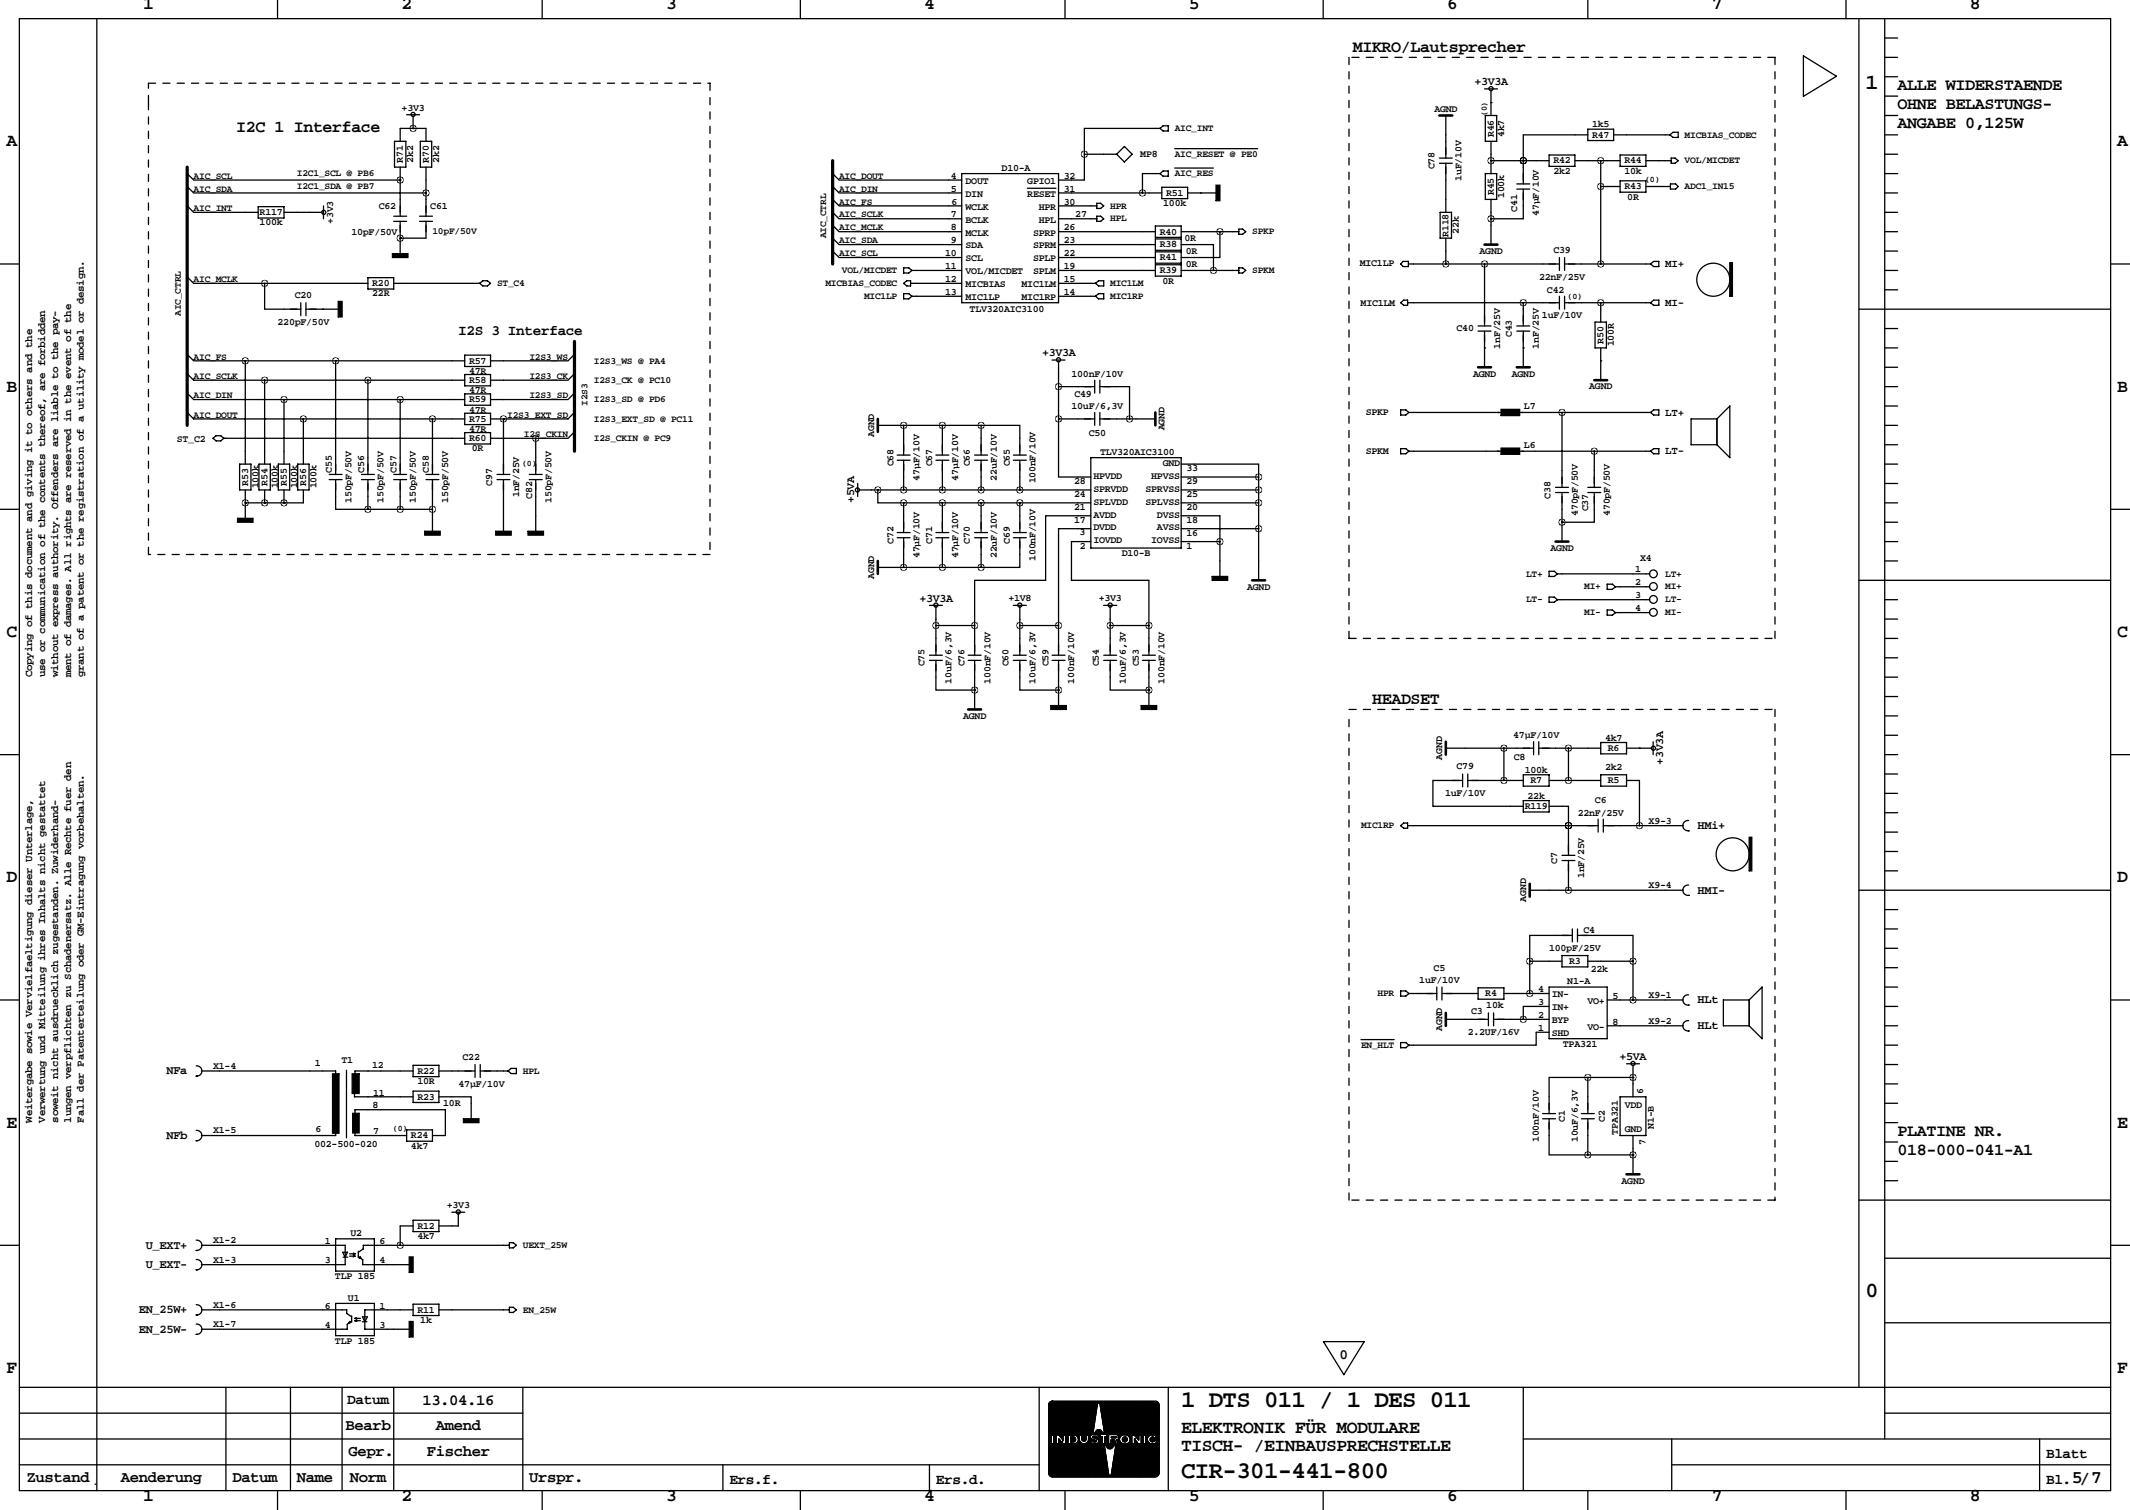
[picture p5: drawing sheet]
<svg xmlns="http://www.w3.org/2000/svg" width="419mm" height="297mm" viewBox="0 0 419 297" stroke-linecap="round" stroke-linejoin="round" font-family="sans-serif">
<defs><g id="words">
<g font-size="4.7">
<text x="232.4" y="276.8">1 DTS 011 / 1 DES 011</text>
<text x="232.4" y="290.8">CIR-301-441-800</text>
</g>
<g font-size="4.3">
<text x="367.1" y="17.6">1</text>
<text x="367.1" y="255.1">0</text>
</g>
<g font-size="3.6">
<text x="28.2" y="1.9">1</text>
<text x="79" y="1.9">2</text>
<text x="131.1" y="1.9">3</text>
<text x="181.9" y="1.9">4</text>
<text x="233.9" y="1.9">5</text>
<text x="284.7" y="1.9">6</text>
<text x="336.8" y="1.9">7</text>
<text x="387.6" y="1.9">8</text>
<text x="1.3" y="28.8">A</text>
<text x="416.6" y="28.8">A</text>
<text x="1.3" y="77.1">B</text>
<text x="416.6" y="77.1">B</text>
<text x="1.3" y="125.3">C</text>
<text x="416.6" y="125.3">C</text>
<text x="1.3" y="173.6">D</text>
<text x="416.6" y="173.6">D</text>
<text x="1.3" y="221.8">E</text>
<text x="416.6" y="221.8">E</text>
<text x="1.3" y="270.1">F</text>
<text x="416.6" y="270.1">F</text>
<text x="232.4" y="281.8">ELEKTRONIK FÜR MODULARE</text>
<text x="232.4" y="285.3">TISCH- /EINBAUSPRECHSTELLE</text>
<text x="407.7" y="291.7">5/7</text>
<text x="28.2" y="295.2">1</text>
<text x="79" y="295.2">2</text>
<text x="131.1" y="295.2">3</text>
<text x="181.9" y="295.2">4</text>
<text x="233.9" y="295.2">5</text>
<text x="284.7" y="295.2">6</text>
<text x="336.8" y="295.2">7</text>
<text x="387.6" y="295.2">8</text>
</g>
<g font-size="3.3">
<text x="266.2" y="10.3">MIKRO/Lautsprecher</text>
<text x="373.4" y="17.6">ALLE WIDERSTAENDE</text>
<text x="373.4" y="21.4">OHNE BELASTUNGS-</text>
<text x="46.5" y="26">I2C 1 Interface</text>
<text x="373.4" y="25.3">ANGABE 0,125W</text>
<text x="270" y="138.5">HEADSET</text>
<text x="373.4" y="227.2">018-000-041-A1</text>
<text x="373.4" y="223.4">PLATINE NR.</text>
</g>
<g font-size="3.1">
<text x="68" y="281.4">Bearb</text>
<text x="83.1" y="276.3">13.04.16</text>
<text x="85.8" y="281.4">Amend</text>
<text x="68.6" y="286.5">Gepr.</text>
<text x="84" y="286.5">Fischer</text>
<text x="5.2" y="291.6">Zustand</text>
<text x="23.8" y="291.6">Aenderung</text>
<text x="45.7" y="291.6">Datum</text>
<text x="58.4" y="291.6">Name</text>
<text x="68.9" y="291.6">Norm</text>
<text x="104.1" y="291.6">Urspr.</text>
</g>
<g font-size="2.8">
<text x="90.2" y="65.9">I2S 3 Interface</text>
<text x="263.6" y="267.4">0</text>
<text x="68.3" y="276.2">Datum</text>
<text x="402.6" y="286.9">Blatt</text>
<text x="143.5" y="292">Ers.f.</text>
<text x="184.1" y="292">Ers.d.</text>
<text x="402.6" y="292">Bl.</text>
</g>
<g font-size="2.4">
<text x="334" y="163.1">HMi+</text>
<text x="334" y="175.8">HMI-</text>
<text x="334" y="197.4">HLt</text>
<text x="334" y="202.5">HLt</text>
<text x="32.8" y="211.3">NFa</text>
<text x="32.8" y="224">NFb</text>
<text x="28.7" y="245.6">U_EXT+</text>
<text x="28.7" y="249.4">U_EXT-</text>
<text x="27.3" y="262.1">EN_25W-</text>
<text x="27.3" y="258.3">EN_25W+</text>
</g>
<g font-size="2.3">
<text x="290.1" y="16.8">+3V3A</text>
<text x="205" y="70.1">+3V3A</text>
<text x="168" y="99" transform="rotate(-90 168 99)">+5VA</text>
<text x="180.9" y="118.4">+3V3A</text>
<text x="327.3" y="150.4" transform="rotate(-90 327.3 150.4)">+3V3A</text>
<text x="318.6" y="208.5">+5VA</text>
</g>
<g font-size="2.1">
<text x="327.7" y="52.5">MI+</text>
<text x="327.7" y="60.1">MI-</text>
<text x="327.7" y="81.7">LT+</text>
<text x="327.7" y="89.4">LT-</text>
<text x="6.3" y="133.2" transform="rotate(-90 6.3 133.2)">Copying of this document and giving it to others and the</text>
<text x="8.9" y="133.2" transform="rotate(-90 8.9 133.2)">use or communication of the contents thereof, are forbidden</text>
<text x="11.4" y="133.2" transform="rotate(-90 11.4 133.2)">without express authority. Offenders are liable to the pay-</text>
<text x="14" y="133.2" transform="rotate(-90 14 133.2)">ment of damages. All rights are reserved in the event of the</text>
<text x="16.5" y="133.2" transform="rotate(-90 16.5 133.2)">grant of a patent or the registration of a utility model or design.</text>
<text x="6.3" y="220.8" transform="rotate(-90 6.3 220.8)">Weitergabe sowie Vervielfaeltigung dieser Unterlage,</text>
<text x="8.9" y="220.8" transform="rotate(-90 8.9 220.8)">Verwertung und Mitteilung ihres Inhalts nicht gestattet</text>
<text x="11.4" y="220.8" transform="rotate(-90 11.4 220.8)">soweit nicht ausdruecklich zugestanden. Zuwiderhand-</text>
<text x="14" y="220.8" transform="rotate(-90 14 220.8)">lungen verpflichten zu Schadenersatz. Alle Rechte fuer den</text>
<text x="16.5" y="220.8" transform="rotate(-90 16.5 220.8)">Fall der Patenterteilung oder GM-Eintragung vorbehalten.</text>
</g>
<g font-size="2">
<text x="79" y="21.8">+3V3</text>
<text x="282.2" y="22">AGND</text>
<text x="293.9" y="27" transform="rotate(-90 293.9 27)">R46</text>
<text x="296" y="27" transform="rotate(-90 296 27)">4k7</text>
<text x="313.3" y="27.1">R47</text>
<text x="313.3" y="25">1k5</text>
<text x="79.3" y="32" transform="rotate(-90 79.3 32)">R71</text>
<text x="81.3" y="32" transform="rotate(-90 81.3 32)">2k2</text>
<text x="84.4" y="32" transform="rotate(-90 84.4 32)">R70</text>
<text x="86.4" y="32" transform="rotate(-90 86.4 32)">2k2</text>
<text x="187.1" y="35.2">4</text>
<text x="197.1" y="33.6">D10-A</text>
<text x="209.3" y="35.2">32</text>
<text x="224.4" y="30.9">MP8</text>
<text x="282.2" y="33.3" transform="rotate(-90 282.2 33.3)">C78</text>
<text x="287.6" y="35.6" transform="rotate(-90 287.6 35.6)">1uF/10V</text>
<text x="305.6" y="32.2">R42</text>
<text x="305.6" y="34.2">2k2</text>
<text x="319.6" y="32.2">R44</text>
<text x="319.6" y="34.2">10k</text>
<text x="74.5" y="41.1">C62</text>
<text x="84.7" y="41.1">C61</text>
<text x="187.1" y="37.7">5</text>
<text x="187.2" y="40.3">6</text>
<text x="190" y="36.2">DOUT</text>
<text x="190" y="38.7">DIN</text>
<text x="190" y="41.3">WCLK</text>
<text x="202.1" y="36.2">GPIO1</text>
<text x="202.1" y="38.7">RESET</text>
<text x="204.4" y="41.3">HPR</text>
<text x="209.3" y="40.2">30</text>
<text x="209.3" y="37.7">31</text>
<text x="228.9" y="40.5">100k</text>
<text x="229.4" y="38.5">R51</text>
<text x="293.9" y="38.4" transform="rotate(-90 293.9 38.4)">R45</text>
<text x="296" y="38.9" transform="rotate(-90 296 38.9)">100k</text>
<text x="298.5" y="41.7" transform="rotate(-90 298.5 41.7)">C41</text>
<text x="319.6" y="37.2">R43</text>
<text x="320.2" y="39.3">0R</text>
<text x="51.1" y="42.3">R117</text>
<text x="51.1" y="44.4">100k</text>
<text x="65.5" y="44" transform="rotate(-90 65.5 44)">+3V3</text>
<text x="69.2" y="46.1">10pF/50V</text>
<text x="187.1" y="42.8">7</text>
<text x="187.1" y="45.3">8</text>
<text x="187.1" y="47.9">9</text>
<text x="190" y="46.3">MCLK</text>
<text x="190" y="43.8">BCLK</text>
<text x="203.3" y="46.3">SPRP</text>
<text x="204.4" y="43.8">HPL</text>
<text x="209.3" y="47.9">23</text>
<text x="209.3" y="45.3">26</text>
<text x="211.6" y="42.8">27</text>
<text x="228.2" y="46.1">R40</text>
<text x="233.1" y="47.4">0R</text>
<text x="285" y="46.6" transform="rotate(-90 285 46.6)">R118</text>
<text x="287.1" y="46" transform="rotate(-90 287.1 46)">22k</text>
<text x="302.8" y="42.5" transform="rotate(-90 302.8 42.5)">47µF/10V</text>
<text x="186" y="50.4">10</text>
<text x="186" y="52.9">11</text>
<text x="190" y="48.9">SDA</text>
<text x="190" y="54">VOL/MICDET</text>
<text x="190" y="51.4">SCL</text>
<text x="203.3" y="48.9">SPRM</text>
<text x="203.3" y="54">SPLM</text>
<text x="203.3" y="51.4">SPLP</text>
<text x="209.3" y="52.9">19</text>
<text x="209.3" y="50.4">22</text>
<text x="228.2" y="48.7">R38</text>
<text x="228.2" y="51.2">R41</text>
<text x="228.2" y="53.8">R39</text>
<text x="233.3" y="49.9">0R</text>
<text x="233.3" y="52.5">0R</text>
<text x="267.6" y="52.2">MIC1LP</text>
<text x="291.1" y="49.9">AGND</text>
<text x="305.6" y="49.7">C39</text>
<text x="58" y="58.6">C20</text>
<text x="73.2" y="56.3">R20</text>
<text x="73.2" y="58.3">22R</text>
<text x="186" y="55.5">12</text>
<text x="186" y="58">13</text>
<text x="190" y="56.5">MICBIAS</text>
<text x="190" y="59">MIC1LP</text>
<text x="201" y="56.5">MIC1LM</text>
<text x="201" y="59">MIC1RP</text>
<text x="209.3" y="58">14</text>
<text x="209.3" y="55.5">15</text>
<text x="228.7" y="55.8">0R</text>
<text x="302.8" y="55">22nF/25V</text>
<text x="304.4" y="57.6">C42</text>
<text x="54.6" y="63.9">220pF/50V</text>
<text x="190.8" y="61.4">TLV320AIC3100</text>
<text x="267.7" y="60.1">MIC1LM</text>
<text x="286.6" y="65.2">C40</text>
<text x="303.4" y="62.6">1uF/10V</text>
<text x="92.3" y="71.5">R57</text>
<text x="295.2" y="68.6" transform="rotate(-90 295.2 68.6)">1nF/25V</text>
<text x="297.5" y="66.3" transform="rotate(-90 297.5 66.3)">C43</text>
<text x="302.8" y="68.6" transform="rotate(-90 302.8 68.6)">1nF/25V</text>
<text x="315.5" y="67.6" transform="rotate(-90 315.5 67.6)">R50</text>
<text x="317.5" y="68.2" transform="rotate(-90 317.5 68.2)">100R</text>
<text x="92.3" y="73.6">47R</text>
<text x="92.3" y="75.3">R58</text>
<text x="92.3" y="77.4">47R</text>
<text x="210.8" y="74.1">100nF/10V</text>
<text x="289.8" y="74.1">AGND</text>
<text x="297.5" y="74.1">AGND</text>
<text x="312.7" y="76.6">AGND</text>
<text x="92.3" y="79.2">R59</text>
<text x="92.3" y="81.2">47R</text>
<text x="92.3" y="83">R75</text>
<text x="210.8" y="80.4">10uF/6,3V</text>
<text x="211.4" y="78.1">C49</text>
<text x="268.7" y="81.7">SPKP</text>
<text x="299.9" y="80.4">L7</text>
<text x="34.8" y="87">ST_C2</text>
<text x="92.3" y="85">47R</text>
<text x="92.3" y="86.8">R60</text>
<text x="92.9" y="88.8">0R</text>
<text x="172" y="85.9" transform="rotate(-90 172 85.9)">AGND</text>
<text x="214.2" y="85.8">C50</text>
<text x="216.4" y="89.6">TLV320AIC3100</text>
<text x="229.2" y="84.7" transform="rotate(-90 229.2 84.7)">AGND</text>
<text x="268.7" y="89.3">SPKM</text>
<text x="299.9" y="88">L6</text>
<text x="48.8" y="95.5" transform="rotate(-90 48.8 95.5)">R53</text>
<text x="52.6" y="95.5" transform="rotate(-90 52.6 95.5)">R54</text>
<text x="56.4" y="95.5" transform="rotate(-90 56.4 95.5)">R55</text>
<text x="60.2" y="95.5" transform="rotate(-90 60.2 95.5)">R56</text>
<text x="65.3" y="93" transform="rotate(-90 65.3 93)">C55</text>
<text x="71.7" y="93" transform="rotate(-90 71.7 93)">C56</text>
<text x="78" y="93" transform="rotate(-90 78 93)">C57</text>
<text x="84.4" y="93" transform="rotate(-90 84.4 93)">C58</text>
<text x="96.8" y="95.5" transform="rotate(-90 96.8 95.5)">C97</text>
<text x="175.8" y="91.7" transform="rotate(-90 175.8 91.7)">C68</text>
<text x="180.9" y="94.5" transform="rotate(-90 180.9 94.5)">47µF/10V</text>
<text x="183.4" y="91.7" transform="rotate(-90 183.4 91.7)">C67</text>
<text x="188.5" y="94.5" transform="rotate(-90 188.5 94.5)">47µF/10V</text>
<text x="190.8" y="91.7" transform="rotate(-90 190.8 91.7)">C66</text>
<text x="196.1" y="94.5" transform="rotate(-90 196.1 94.5)">22uF/10V</text>
<text x="198.7" y="91.7" transform="rotate(-90 198.7 91.7)">C65</text>
<text x="203.8" y="95.1" transform="rotate(-90 203.8 95.1)">100nF/10V</text>
<text x="211.4" y="95.2">28</text>
<text x="215.1" y="94.2">HPVDD</text>
<text x="226.5" y="94.2">HPVSS</text>
<text x="228.8" y="91.6">GND</text>
<text x="233.4" y="95.2">29</text>
<text x="233.4" y="92.7">33</text>
<text x="50.8" y="96.1" transform="rotate(-90 50.8 96.1)">100k</text>
<text x="54.7" y="96.1" transform="rotate(-90 54.7 96.1)">100k</text>
<text x="58.5" y="96.1" transform="rotate(-90 58.5 96.1)">100k</text>
<text x="62.3" y="96.1" transform="rotate(-90 62.3 96.1)">100k</text>
<text x="69.1" y="98.9" transform="rotate(-90 69.1 98.9)">150pF/50V</text>
<text x="75.5" y="98.9" transform="rotate(-90 75.5 98.9)">150pF/50V</text>
<text x="81.8" y="98.9" transform="rotate(-90 81.8 98.9)">150pF/50V</text>
<text x="88.2" y="98.9" transform="rotate(-90 88.2 98.9)">150pF/50V</text>
<text x="102.2" y="97.8" transform="rotate(-90 102.2 97.8)">1nF/25V</text>
<text x="104.7" y="98.1" transform="rotate(-90 104.7 98.1)">C82</text>
<text x="108.5" y="98.9" transform="rotate(-90 108.5 98.9)">150pF/50V</text>
<text x="211.4" y="100.3">21</text>
<text x="211.4" y="97.7">24</text>
<text x="215.1" y="101.8">AVDD</text>
<text x="215.1" y="99.3">SPLVDD</text>
<text x="215.1" y="96.7">SPRVDD</text>
<text x="225.4" y="99.3">SPLVSS</text>
<text x="225.4" y="96.7">SPRVSS</text>
<text x="227.6" y="101.8">DVSS</text>
<text x="233.4" y="100.3">20</text>
<text x="233.4" y="97.7">25</text>
<text x="305.1" y="98.1" transform="rotate(-90 305.1 98.1)">C38</text>
<text x="310.4" y="101.5" transform="rotate(-90 310.4 101.5)">470pF/50V</text>
<text x="312.5" y="100.6" transform="rotate(-90 312.5 100.6)">C37</text>
<text x="316.8" y="101.5" transform="rotate(-90 316.8 101.5)">470pF/50V</text>
<text x="175.8" y="107" transform="rotate(-90 175.8 107)">C72</text>
<text x="183.4" y="107" transform="rotate(-90 183.4 107)">C71</text>
<text x="190.8" y="107" transform="rotate(-90 190.8 107)">C70</text>
<text x="198.7" y="107" transform="rotate(-90 198.7 107)">C69</text>
<text x="211.4" y="102.8">17</text>
<text x="212.4" y="105.2">3</text>
<text x="212.5" y="107.9">2</text>
<text x="215.1" y="106.9">IOVDD</text>
<text x="215.1" y="104.3">DVDD</text>
<text x="226.5" y="106.9">IOVSS</text>
<text x="227.6" y="104.3">AVSS</text>
<text x="233.4" y="107.9">1</text>
<text x="233.4" y="105.4">16</text>
<text x="233.4" y="102.8">18</text>
<text x="172" y="113.9" transform="rotate(-90 172 113.9)">AGND</text>
<text x="180.9" y="109.8" transform="rotate(-90 180.9 109.8)">47µF/10V</text>
<text x="188.5" y="109.8" transform="rotate(-90 188.5 109.8)">47µF/10V</text>
<text x="196.1" y="109.8" transform="rotate(-90 196.1 109.8)">22uF/10V</text>
<text x="203.8" y="110.3" transform="rotate(-90 203.8 110.3)">100nF/10V</text>
<text x="220.7" y="109.4">D10-B</text>
<text x="305.1" y="108.4">AGND</text>
<text x="321.7" y="112.6">1</text>
<text x="322.7" y="110.3">X4</text>
<text x="198.4" y="118.3">+1V8</text>
<text x="216.2" y="118.3">+3V3</text>
<text x="245.4" y="116">AGND</text>
<text x="321.7" y="115.2">2</text>
<text x="321.7" y="117.7">3</text>
<text x="321.7" y="120.3">4</text>
<text x="181.9" y="131.1" transform="rotate(-90 181.9 131.1)">C75</text>
<text x="189.8" y="131.1" transform="rotate(-90 189.8 131.1)">C76</text>
<text x="198.4" y="131.1" transform="rotate(-90 198.4 131.1)">C60</text>
<text x="206.3" y="131.1" transform="rotate(-90 206.3 131.1)">C59</text>
<text x="216.2" y="131.1" transform="rotate(-90 216.2 131.1)">C54</text>
<text x="224.1" y="131.1" transform="rotate(-90 224.1 131.1)">C53</text>
<text x="187.2" y="134.5" transform="rotate(-90 187.2 134.5)">10uF/6,3V</text>
<text x="194.9" y="134.5" transform="rotate(-90 194.9 134.5)">100nF/10V</text>
<text x="203.8" y="134.5" transform="rotate(-90 203.8 134.5)">10uF/6,3V</text>
<text x="211.4" y="134.5" transform="rotate(-90 211.4 134.5)">100nF/10V</text>
<text x="221.5" y="134.5" transform="rotate(-90 221.5 134.5)">10uF/6,3V</text>
<text x="229.2" y="134.5" transform="rotate(-90 229.2 134.5)">100nF/10V</text>
<text x="189.5" y="141.4">AGND</text>
<text x="283.8" y="149.4" transform="rotate(-90 283.8 149.4)">AGND</text>
<text x="297.8" y="145.2">47µF/10V</text>
<text x="297.8" y="149.5">C8</text>
<text x="315.8" y="145.7">4k7</text>
<text x="316.4" y="147.7">R6</text>
<text x="286.6" y="151.3">C79</text>
<text x="300" y="152">100k</text>
<text x="301.1" y="154.1">R7</text>
<text x="315.8" y="151.5">2k2</text>
<text x="316.4" y="154.1">R5</text>
<text x="284.3" y="156.6">1uF/10V</text>
<text x="300" y="159.2">R119</text>
<text x="300.6" y="157.1">22k</text>
<text x="310.5" y="160.4">22nF/25V</text>
<text x="313.8" y="157.9">C6</text>
<text x="324.4" y="162">X9-3</text>
<text x="306.4" y="169.9" transform="rotate(-90 306.4 169.9)">C7</text>
<text x="311.7" y="172.7" transform="rotate(-90 311.7 172.7)">1nF/25V</text>
<text x="300.3" y="177.4" transform="rotate(-90 300.3 177.4)">AGND</text>
<text x="324.4" y="174.7">X9-4</text>
<text x="311.5" y="183.5">C4</text>
<text x="282.1" y="190.9">C5</text>
<text x="304.8" y="187.1">100pF/25V</text>
<text x="308.8" y="189.6">R3</text>
<text x="313" y="191.2">22k</text>
<text x="279.3" y="193.5">1uF/10V</text>
<text x="292.2" y="196">R4</text>
<text x="302.7" y="197.7">3</text>
<text x="302.7" y="195.2">4</text>
<text x="305.3" y="196.2">IN-</text>
<text x="308.4" y="193.7">N1-A</text>
<text x="312.3" y="197.5">VO+</text>
<text x="317.2" y="196.5">5</text>
<text x="324.4" y="196.3">X9-1</text>
<text x="283.8" y="202.8" transform="rotate(-90 283.8 202.8)">AGND</text>
<text x="288.8" y="203.6">2.2UF/16V</text>
<text x="289.4" y="199.5">C3</text>
<text x="292.4" y="198.3">10k</text>
<text x="302.7" y="202.8">1</text>
<text x="302.7" y="200.3">2</text>
<text x="305.3" y="198.7">IN+</text>
<text x="305.3" y="201.3">BYP</text>
<text x="305.3" y="203.8">SHD</text>
<text x="312.3" y="202.6">VO-</text>
<text x="317.2" y="201.5">8</text>
<text x="324.4" y="201.4">X9-2</text>
<text x="62" y="209.7">1</text>
<text x="67.2" y="209.2">T1</text>
<text x="91" y="208.4">C22</text>
<text x="307.5" y="205.9">TPA321</text>
<text x="41.9" y="210.3">X1-4</text>
<text x="73.2" y="210.1">12</text>
<text x="73.4" y="215.5">11</text>
<text x="82.1" y="211.2">R22</text>
<text x="82.1" y="213.3">10R</text>
<text x="90.2" y="213.8">47µF/10V</text>
<text x="323.3" y="215.3" transform="rotate(-90 323.3 215.3)">6</text>
<text x="73.3" y="218">8</text>
<text x="82.1" y="216.3">R23</text>
<text x="87.2" y="217.6">10R</text>
<text x="307.9" y="220.7" transform="rotate(-90 307.9 220.7)">C1</text>
<text x="315.8" y="220.7" transform="rotate(-90 315.8 220.7)">C2</text>
<text x="319.7" y="218">VDD</text>
<text x="41.9" y="223">X1-5</text>
<text x="61.9" y="225.7">002-500-020</text>
<text x="62.1" y="222.7">6</text>
<text x="73.4" y="223.1">7</text>
<text x="80.9" y="223.9">R24</text>
<text x="80.9" y="226">4k7</text>
<text x="302.8" y="224.6" transform="rotate(-90 302.8 224.6)">100nF/10V</text>
<text x="310.4" y="224.6" transform="rotate(-90 310.4 224.6)">10uF/6,3V</text>
<text x="318.3" y="223.2" transform="rotate(-90 318.3 223.2)">TPA321</text>
<text x="319.7" y="222.6">GND</text>
<text x="323.7" y="225.2" transform="rotate(-90 323.7 225.2)">7</text>
<text x="325.4" y="222.1" transform="rotate(-90 325.4 222.1)">N1-B</text>
<text x="319.1" y="232.8">AGND</text>
<text x="87.9" y="237.7">+3V3</text>
<text x="41.9" y="244.6">X1-2</text>
<text x="63.9" y="244.7">1</text>
<text x="69" y="243.2">U2</text>
<text x="74.7" y="244.7">6</text>
<text x="82.1" y="241.7">R12</text>
<text x="82.1" y="243.7">4k7</text>
<text x="41.9" y="248.4">X1-3</text>
<text x="63.9" y="248.5">3</text>
<text x="65.9" y="251.6">TLP 185</text>
<text x="74.7" y="248.5">4</text>
<text x="41.9" y="257.3">X1-6</text>
<text x="63.9" y="257.4">6</text>
<text x="68.5" y="255.9">U1</text>
<text x="74.7" y="257.4">1</text>
<text x="41.9" y="261.1">X1-7</text>
<text x="63.9" y="261.2">4</text>
<text x="74.7" y="261.2">3</text>
<text x="82.1" y="258.2">R11</text>
<text x="82.7" y="260.3">1k</text>
<text x="65.9" y="264.3">TLP 185</text>
</g>
<g font-size="1.9">
<text x="231.1" y="25.8">AIC_INT</text>
<text x="331.5" y="27.1">MICBIAS_CODEC</text>
<text x="38.1" y="35.2">AIC_SCL</text>
<text x="58.4" y="34.7">I2C1_SCL @ PB6</text>
<text x="165.1" y="35.2">AIC_DOUT</text>
<text x="231.1" y="30.9">AIC_RESET @ PE0</text>
<text x="231.1" y="34.7">AIC_RES</text>
<text x="331.5" y="32.1">VOL/MICDET</text>
<text x="38.1" y="37.7">AIC_SDA</text>
<text x="38.1" y="41.5">AIC_INT</text>
<text x="58.4" y="37.2">I2C1_SDA @ PB7</text>
<text x="165.1" y="37.7">AIC_DIN</text>
<text x="165.1" y="40.2">AIC_FS</text>
<text x="218.4" y="41">HPR</text>
<text x="331.5" y="37.2">ADC1_IN15</text>
<text x="85.1" y="46.1">10pF/50V</text>
<text x="162.6" y="46.8" transform="rotate(-90 162.6 46.8)">AIC_CTRL</text>
<text x="165.1" y="42.8">AIC_SCLK</text>
<text x="165.1" y="45.3">AIC_MCLK</text>
<text x="165.1" y="47.9">AIC_SDA</text>
<text x="218.4" y="43.6">HPL</text>
<text x="246.4" y="46.1">SPKP</text>
<text x="165.1" y="50.4">AIC_SCL</text>
<text x="165.7" y="53.7">VOL/MICDET</text>
<text x="246.4" y="53.7">SPKM</text>
<text x="38.1" y="55.5">AIC_MCLK</text>
<text x="97.8" y="56.3">ST_C4</text>
<text x="162.4" y="56.3">MICBIAS_CODEC</text>
<text x="170" y="58.8">MIC1LP</text>
<text x="218.4" y="56.3">MIC1LM</text>
<text x="218.4" y="58.8">MIC1RP</text>
<text x="35.6" y="62.1" transform="rotate(-90 35.6 62.1)">AIC_CTRL</text>
<text x="38.1" y="70.7">AIC_FS</text>
<text x="104.2" y="70.7">I2S3_WS</text>
<text x="116.8" y="71.5">I2S3_WS @ PA4</text>
<text x="38.1" y="74.5">AIC_SCLK</text>
<text x="104.2" y="74.5">I2S3_CK</text>
<text x="116.8" y="75.3">I2S3_CK @ PC10</text>
<text x="38.1" y="82.2">AIC_DOUT</text>
<text x="38.1" y="78.3">AIC_DIN</text>
<text x="99.8" y="82.2">I2S3_EXT_SD</text>
<text x="104.2" y="78.3">I2S3_SD</text>
<text x="115.6" y="79.9" transform="rotate(-90 115.6 79.9)">I2S3</text>
<text x="116.8" y="79.1">I2S3_SD @ PD6</text>
<text x="116.8" y="82.9">I2S3_EXT_SD @ PC11</text>
<text x="103.1" y="86">I2S_CKIN</text>
<text x="116.8" y="86.8">I2S_CKIN @ PC9</text>
<text x="300.3" y="113.4">LT+</text>
<text x="327.7" y="113.4">LT+</text>
<text x="300.3" y="118.5">LT-</text>
<text x="311.7" y="116">MI+</text>
<text x="327.7" y="116">MI+</text>
<text x="327.7" y="118.5">LT-</text>
<text x="311.7" y="121">MI-</text>
<text x="327.7" y="121">MI-</text>
<text x="267.8" y="163">MIC1RP</text>
<text x="271.1" y="196">HPR</text>
<text x="267.8" y="206.1">EN_HLT</text>
<text x="102.9" y="211.2">HPL</text>
<text x="102.9" y="245.5">UEXT_25W</text>
<text x="102.9" y="258.2">EN_25W</text>
</g>
<g font-size="1.7">
<text x="292.6" y="22.9" transform="rotate(-90 292.6 22.9)">(0)</text>
<text x="323.7" y="35.9">(0)</text>
<text x="308.5" y="58.7">(0)</text>
<text x="102.7" y="91.8">(0)</text>
<text x="77.3" y="222.6">(0)</text>
</g>
</g></defs>
<g fill="none" stroke="#000" stroke-width=".25" stroke-dasharray="1.4 1.4">
<path d="M29.2 16.4h110.5M139.7 16.4v92.7M265.4 11.3v114.3M349.2 11.3h-83.8M29.2 20.2v-3.8M29.2 109.1v-90.2M139.7 109.1h-110.5M265.4 139.6h83.8M265.4 125.6h83.8M349.2 139.6v96.5M349.2 125.6v-114.3M265.4 236.1v-95.3"/>
<path d="M349.2 236.1h-83.8"/>
</g>
<g fill="#000" stroke="#000" stroke-width=".25">
<path d="M239.3 36.4h.7v3.1h-.7zM77.2 49.9h3.1v.8h-3.1zM340.4 51.7h.5v6.6h-.5zM66.5 59.3h.8v3h-.8zM295.4 88.1h3.6v1.3h-3.6zM295.4 80.5h3.6v1.2h-3.6zM46.7 102h3.1v.7h-3.1zM83.6 104.5h3v.8h-3zM97.5 104.5h3.1v.8h-3.1zM103.9 104.5h3v.8h-3zM238.5 113.4h3.1v.8h-3.1zM206.8 138.8h3v.8h-3z"/>
<path d="M224.5 138.8h3.1v.8h-3.1zM344.2 164.7h.5v6.6h-.5zM65.4 211.2h1.3v11.7h-1.3zM69.3 211.2h1.4v3.9h-1.4zM69.4 219h1.3v3.9h-1.3zM91.2 220.1h3v.7h-3zM80.5 247.3h.8v3h-.8zM80.5 260h.8v3h-.8z"/>
</g>
<g fill="none" stroke="#000" stroke-width=".25">
<path d="M54.6 0v3.7M106.7 0v3.7M157.5 0v3.7M209.5 0v3.7M260.3 0v3.7M312.4 0v3.7M363.2 0v3.7M3.8 3.7h411.5v289.5h-411.5zM19 3.7v289.5M292.1 17.5h2.5M293.4 17.7v5M354.8 11l6.5 4-6.5 4z"/>
<path d="M365.8 3.7v269.2M370.8 18.9h2.6M370.8 15.1h2.6M370.8 11.3h2.6M370.8 7.5h2.6M370.8 3.7v279.4M36.8 34.1l1.3 1.3h40.6M36.8 36.7l1.3 1.3h45.7M77.6 27.8h2.3v5.1h-2.3zM78.7 35.4h.1M78.7 27.8v-2.5h5.1v2.5M78.7 32.9v9.6"/>
<path d="M80 22.6h2.5M81.3 25.3h.1M81.3 22.8v2.5M82.7 27.8h2.2v5.1h-2.2zM83.8 32.9v9.6M163.8 34.1l1.3 1.3h24.1M163.8 36.7l1.3 1.3h24.1M163.8 39.2l1.3 1.3h24.1M189.2 34.1h19.1v25.4h-19.1zM202.1 37h5.7M208.3 38h20.3M213.4 30.3v5.1h-5.1"/>
<path d="M213.4 30.3h6.3M215.8 40h.8l.6 .5-.6 .5h-.8zM219.7 30.3l1.5-1.5 1.6 1.5-1.6 1.6zM228.2 25.3h-14.8v5M228.2 34.1h-3.4v3.9M228.2 25.3l.7-.5h1v1h-1zM228.2 34.1l.7-.5h1v1.1h-1zM228.6 36.8h5.1v2.3h-5.1zM231.1 29.2h16.3M231.1 33.1h7.6M233.7 38h5.6M236.2 38h.1"/>
<path d="M283.2 32.1h2.6M283.2 31.1h2.6M284.5 22.8v8.3M284.5 32.1v9.7M292.3 34.1h2.2v5.1h-2.2zM292.3 22.7h2.2v5.1h-2.2zM293.4 31.6h.1M293.4 20.2h.1M293.4 27.8v6.3M293.4 39.2v8.9M293.4 31.6h11.4M298.4 36.2h2.6"/>
<path d="M298.4 37.2h2.6M299.7 37.2v5.8h-6.3M299.7 31.6h.1M299.7 31.6v4.6M304.8 30.5h5.1v2.2h-5.1zM309.9 31.6h8.9M312.4 26.5h-12.7v5.1M312.4 25.4h5.1v2.2h-5.1zM315 31.6v20.3M315 36.7h3.8M317.5 26.5h11.1M318.8 30.5h5v2.2h-5z"/>
<path d="M318.8 35.6h5v2.2h-5zM323.8 31.6h5M323.8 36.7h4.9M328.6 26.5l.6-.5h1v1h-1zM328.7 36.2h1l.5 .5-.5 .5h-1zM328.8 31.1h.8l.6 .5-.6 .5h-.8zM370.8 38h2.6M370.8 34.1h2.6M370.8 30.3h2.6M370.8 26.5h2.6M370.8 22.7h2.6M0 51.9h3.8"/>
<path d="M36.8 54.5l1.3 1.2h14M36.8 40.5l1.3 1.3h12.7M50.8 40.7h5.1v2.2h-5.1zM52.1 55.7v5.1h7.1M52.1 55.7h20.3M55.9 41.8h7.5M59.2 59.5v2.6M60.2 59.5v2.6M63.7 40.5v2.5M72.4 54.6h5.1v2.3h-5.1zM77.5 55.7h16.9M77.5 43.5h2.5"/>
<path d="M77.5 42.5h2.5M78.7 46.8h.1M78.7 43.5v6.4M82.5 43.5h2.6M82.5 42.5h2.6M83.8 43.5v3.3h-5.1M94.4 55.7l.6-.5h.9l.6 .5-.6 .5h-.9zM163.8 41.8l1.3 1.2h24.1M163.8 44.3l1.3 1.3h24.1M163.8 46.8l1.3 1.3h24.1M163.8 49.4l1.3 1.3h24.1M177.8 52.7h1l.6 .5-.6 .5h-1z"/>
<path d="M177.8 57.8h1l.6 .5-.6 .5h-1zM177.8 55.7l.6-.5h.8v1h-.8zM179.2 55.7h10M179.4 53.2h9.8M179.4 58.3h9.8M208.3 53.2h19M208.3 45.6h19M208.3 40.5h7.5M208.3 43h7.5M208.3 48.1h19M208.3 50.7h19M208.3 55.7h7.2"/>
<path d="M208.3 58.3h7.2M215.5 55.7l.7-.5h1v1h-1zM215.5 58.3l.7-.5h1v1h-1zM215.8 42.5h.8l.6 .5-.6 .5h-.8zM227.3 44.5h5.1v2.2h-5.1zM227.3 47h5.1v2.2h-5.1zM227.3 49.5h5.1v2.3h-5.1zM227.3 52.1h5.1v2.2h-5.1zM232.4 48.1h6.4v5.1M232.4 53.2h11.3M232.4 45.6h11.3M240 45.6v5.1h-7.6"/>
<path d="M243.7 52.7h.8l.6 .5-.6 .5h-.8zM243.7 45.1h.8l.6 .5-.6 .5h-.8zM275.6 59.5l.6-.5h.8v1.1h-.8zM276.1 51.4h1v1h-1l-.5-.5zM277 59.5h29.8M277.1 51.9h29.7M283.4 41.8h2.2v5h-2.2zM284.5 46.8v5.1M292.1 51.9v12.2M299.7 59.5v4.6M306.8 50.7v2.5M306.8 58.3v2.5"/>
<path d="M307.8 51.9h17M307.8 59.5h17M307.8 50.7v2.5M307.8 58.3v2.5M315 59.5v3.9M324.8 51.9l.6-.5h1v1h-1zM324.8 59.5l.6-.5h1v1.1h-1zM370.8 57h2.6M370.8 53.2h2.6M370.8 49.4h2.6M370.8 45.6h2.6M370.8 41.8h2.6"/>
<path d="M415.3 51.9h3.8M36.8 69.7l1.3 1.3h10.2M36.8 73.5l1.3 1.3h53.3M36.8 77.3l1.3 1.3h53.3M48.3 71h43.1M48.3 71v20.3M52.1 74.8v16.5M55.9 78.6v12.7M60.2 60.8h6.3M63.5 60.8h.1M66 71v22.3M72.4 74.8v18.5"/>
<path d="M78.7 78.6v14.7M91.4 69.9h5.1v2.2h-5.1zM91.4 73.7h5.1v2.2h-5.1zM91.4 77.5h5.1v2.2h-5.1zM113 69.7l-1.2 1.3h-15.3M113 73.5l-1.2 1.3h-15.3M113 77.3l-1.2 1.3h-15.3M207 70.8h2.5M208.3 76.1h7.1M208.3 71v11.4M215.4 74.8v2.5M216.4 76.1h5.8v6.3"/>
<path d="M216.4 74.8v2.5M290.8 65.1h2.6M290.8 64.1h2.6M292.1 68.4h.1M292.1 65.1v7.1M298.4 65.1h2.6M298.4 64.1h2.6M299.7 68.4h.1M299.7 65.1v7.1M313.8 63.4h2.3v5h-2.3zM315 71h.1M315 68.4v6.3"/>
<path d="M365.8 60.8h49.5M370.8 79.9h2.6M370.8 76.1h2.6M370.8 72.2h2.6M370.8 68.4h2.6M370.8 64.6h2.6M36.8 81.1l1.3 1.3h53.3M41.9 86.2l.6-.5h.9l.6 .5-.6 .5h-.9zM44 86.2h47.4M47.1 91.3h2.3v5.1h-2.3zM48.3 98.9h.1M48.3 96.4v5.6"/>
<path d="M51 91.3h2.2v5.1h-2.2zM52.1 98.9h.1M52.1 96.4v2.5M54.8 91.3h2.2v5.1h-2.2zM55.9 98.9h.1M55.9 96.4v2.5M58.6 91.3h2.2v5.1h-2.2zM59.7 96.4v2.5h-11.4M59.7 82.4v8.9M64.8 94.3h2.5M64.8 93.3h2.5M66 94.3v5.9h6.4"/>
<path d="M71.1 94.3h2.6M71.1 93.3h2.6M72.4 94.3v5.9M77.5 94.3h2.5M77.5 93.3h2.5M78.7 94.3v5.9M83.8 94.3h2.6M83.8 93.3h2.6M85.1 82.4v10.9M85.1 94.3v10.2M91.4 81.3h5.1v2.2h-5.1zM91.4 85.1h5.1v2.2h-5.1z"/>
<path d="M96.5 86.2h8.9M97.8 94.3h2.5M97.8 93.3h2.5M99.1 82.4h.1M99.1 82.4v10.9M99.1 94.3v10.2M104.1 94.3h2.6M104.1 93.3h2.6M105.4 86.2v7.1M105.4 94.3v10.2M113 84.9l-1.2 1.3h-6.4M113 81.1l-1.2 1.3h-15.3"/>
<path d="M168.8 95.1v2.5M169 96.4h45.6M172.7 96.4v2.5h5.1M172.8 83.7h20.2M176.5 89.5h2.6M176.5 90.5h2.6M177.8 98.9h36.8M177.8 83.7v5.8M177.8 90.5v5.9M177.8 98.9v5.9M184.1 89.5h2.6M184.1 90.5h2.6"/>
<path d="M185.4 83.7v5.8M185.4 90.5v5.9M185.4 98.9v5.9M191.8 89.5h2.5M191.8 90.5h2.5M193 83.7h7.7v5.8M193 83.7v5.8M193 90.5v5.9M193 98.9v5.9M199.4 89.5h2.5M199.4 90.5h2.5M200.7 90.5v5.9"/>
<path d="M200.7 98.9v5.9M208.3 82.4v11.4h6.3M208.3 82.4h7.1M214.6 90h17.8v17.8h-17.8zM215.4 81.1v2.6M216.4 82.4h10.9M216.4 81.1v2.6M232.4 91.3h15.2v2.5M232.4 98.9h15.2M232.4 96.4h15.2M232.4 93.8h15.2M247.6 93.8v20.3"/>
<path d="M275.6 88.3h1l.6 .5-.6 .5h-1zM275.6 80.6h1l.6 .5-.6 .5h-1zM277.2 88.8h18.2M277.2 81.1h18.2M299 88.8h25.8M299 81.1h25.8M306.1 96.9h2.5M306.1 95.9h2.5M307.3 81.1v14.8M307.3 96.9v9.6M312.4 96.9h2.6M312.4 95.9h2.6"/>
<path d="M313.7 96.9v5.8h-6.4M313.7 88.8v7.1M324.8 88.8l.6-.5h1v1h-1zM324.8 81.1l.6-.5h1v1h-1zM337.8 82.4l2.6-2.5v10.1l-2.6-2.5M337.8 82.4v5.1M337.8 82.4h-5.1v5.1h5.1M370.8 87.5h2.6M370.8 98.9h2.6M370.8 95.1h2.6M370.8 91.3h2.6M370.8 83.7h2.6"/>
<path d="M0 100.2h3.8M72.4 100.2h12.7M172.8 111.6h20.2M176.5 104.8h2.6M176.5 105.8h2.6M177.8 105.8v5.8M182.9 119.1h2.5M184.1 104.8h2.6M184.1 105.8h2.6M184.1 119.3v9.6M185.4 105.8v5.8M191.8 104.8h2.5"/>
<path d="M191.8 105.8h2.5M193 105.8v5.8M199.4 104.8h2.5M199.4 105.8h2.5M199.4 119.1h2.5M200.7 105.8v5.8h-7.7M200.7 119.3v9.6M214.6 106.5h-3.8v7.7h15.3v8.8M214.6 104h-6.3v19M214.6 101.5h-8.9v12.7h-13.9v8.8M217.2 119.1h2.5M218.4 119.3v9.6"/>
<path d="M232.4 101.5h7.6v5M232.4 106.5h7.6M232.4 104h15.2M240 106.5v6.9M304.8 112.4h1l.6 .5-.6 .5h-1zM304.8 117.5h1l.6 .5-.6 .5h-1zM306.4 118h18.2M306.4 112.9h18.2M307.3 102.7h.1M316.2 114.9h1l.7 .5-.7 .5h-1zM317.9 115.4h6.7M365.8 114.2h49.5"/>
<path d="M370.8 118h2.6M370.8 110.3h2.6M370.8 106.5h2.6M370.8 102.7h2.6M415.3 100.2h3.8M182.9 129.9h2.5M182.9 128.9h2.5M184.1 129.9v5.8h7.7M184.1 123h7.7M190.5 129.9h2.5M190.5 128.9h2.5M191.8 135.7h.1"/>
<path d="M191.8 123v5.9M191.8 129.9v9.6M199.4 129.9h2.5M199.4 128.9h2.5M200.7 123h7.6M200.7 129.9v5.8h7.6M207 129.9h2.5M207 128.9h2.5M208.3 135.7h.1M208.3 123v5.9M208.3 129.9v8.9M217.2 129.9h2.5"/>
<path d="M217.2 128.9h2.5M218.4 129.9v5.8h7.7M218.4 123h7.7M224.8 129.9h2.5M224.8 128.9h2.5M226.1 135.7h.1M226.1 123v5.9M226.1 129.9v8.9M316.2 120h1l.7 .5-.7 .5h-1zM317.9 120.5h6.7M370.8 137h2.6M370.8 133.2h2.6"/>
<path d="M370.8 129.4h2.6M370.8 125.6h2.6M370.8 121.8h2.6M0 148.4h3.8M284.5 147.2h17.3M287.8 153.5h-5.9v5.1h17.8M287.8 152.3v2.5M288.8 153.5h10.9M288.8 152.3v2.5M295.9 147.2v6.3M299.7 152.4h5.1v2.2h-5.1zM299.7 157.5h5.1v2.2h-5.1z"/>
<path d="M301.8 145.9v2.5M302.8 147.2h12.2M302.8 145.9v2.5M304.8 158.6h3.8v3.8M304.8 153.5h10.2M308.6 147.2v6.3M315 152.4h5v2.2h-5zM315 146.1h5v2.2h-5zM320 147.2h5.1M320 153.5h2.6v8.9M322.6 147.2h.1M325.3 145.9v2.5"/>
<path d="M370.8 148.4h2.6M370.8 159.9h2.6M370.8 156.1h2.6M370.8 152.3h2.6M370.8 144.6h2.6M370.8 140.8h2.6M415.3 148.4h3.8M275.6 162.4l.6-.5h.8v1h-.8zM277 162.4h37.5M301 175.1h30.2M307.3 169.3h2.6M307.3 168.3h2.6"/>
<path d="M308.6 162.4h.1M308.6 162.4v5.9M308.6 169.3v5.8M314.5 161.1v2.6M315.5 162.4h15.7M315.5 161.1v2.6M332.2 163.4h.1M332.2 176.1h.1M332.3 161.4a1.02 1.02 0 0 0-1.2 1 1.02 1.02 0 0 0 1.1 1M332.3 174.1a1.02 1.02 0 0 0-1.2 1 1.02 1.02 0 0 0 1.1 1M365.8 175.1h49.5M370.8 171.3h2.6"/>
<path d="M370.8 167.5h2.6M370.8 163.7h2.6M370.8 178.9h2.6M0 196.7h3.8M275.6 194.9h1l.6 .5-.6 .5h-1zM277.2 195.4h5.5M282.7 194.2v2.5M283.7 195.4h7.1M283.7 194.2v2.5M290.8 194.3h5.1v2.3h-5.1zM292.9 199.2v2.6M293.9 199.2v2.6"/>
<path d="M295.9 195.4h8.9M301 189.1h6.3M301 189.1v6.3M304.8 198h-5.1v2.5M304.8 194.2h11.4v10.1h-11.4zM307.3 188h5.1v2.2h-5.1zM309.4 184h-8.4v5.1M309.4 182.7v2.6M310.4 184h10.9v5.1M310.4 182.7v2.6M312.4 189.1h8.9M316.2 196.7h15"/>
<path d="M321.3 189.1v7.6M332.2 197.7h.1M332.3 195.7a1.02 1.02 0 0 0-1.2 1 1.02 1.02 0 0 0 1.1 1M344.2 196.7l2.5-2.5v10.1l-2.5-2.5M344.2 196.7v5.1M344.2 196.7h-5.1v5.1h5.1M370.8 194.2h2.6M370.8 198h2.6M370.8 190.4h2.6M370.8 186.5h2.6M370.8 182.7h2.6M415.3 196.7h3.8"/>
<path d="M38.6 209.7a1.02 1.02 0 0 1 1.1 1 1.02 1.02 0 0 1-1.1 1M38.6 211.7h.1M39.6 210.7h26.4v1.2M68.2 210.5v13.3M69.7 215v.8h11.6M69.8 219.6v-1.3h17.8v5.1h-2.5M81.3 209.6h5.1v2.2h-5.1zM81.3 214.6h5.1v2.3h-5.1zM81.3 210.7h-11.5v.5M86.4 215.8h6.3v4.3M86.4 210.7h7.1M93.5 209.4v2.5"/>
<path d="M94.5 210.7h5.5M94.5 209.4v2.5M100 210.7l.6-.5h1v1h-1zM267.8 204.5h6.5M275.6 205.1h1l.6 .5-.6 .5h-1zM284.5 200.5h8.4M293.9 200.5h10.9M303.5 219.1h2.6M304.8 203.1h-2.5v2.5h-25.1M311.1 219.1h2.6M312.4 211.9h-7.6v7.2M312.4 211.9v7.2"/>
<path d="M312.4 211.9h8.9M316.2 201.8h15M318.8 215.8h5v7.6h-5zM320 209.3h2.6M321.3 211.9h.1M321.3 209.5v6.3M332.2 202.8h.1M332.3 200.8a1.02 1.02 0 0 0-1.2 1 1.02 1.02 0 0 0 1.1 1M370.8 201.8h2.6M370.8 205.6h2.6M370.8 209.4h2.6M370.8 213.2h2.6"/>
<path d="M370.8 217h2.6M38.6 222.4a1.02 1.02 0 0 1 1.1 1 1.02 1.02 0 0 1-1.1 1M38.6 224.4h.1M66 222.1v1.3h-26.4M69.8 222.7v.7h10.2M80 222.3h5.1v2.2h-5.1zM88.9 238.5h2.5M90.2 238.7v2.5M303.5 220.1h2.6M304.8 220.1v7.1h7.6M311.1 220.1h2.6M312.4 220.1v7.1"/>
<path d="M312.4 227.2h8.9M321.3 227.2h.1M321.3 223.4v7.5M365.8 236.1h49.5M370.8 220.8h2.6M370.8 224.6h2.6M370.8 228.5h2.6M370.8 232.3h2.6M0 245h3.8M38.6 244a1.02 1.02 0 0 1 1.1 1 1.02 1.02 0 0 1-1.1 1M38.6 247.8a1.02 1.02 0 0 1 1.1 1 1.02 1.02 0 0 1-1.1 1M38.6 256.7a1.02 1.02 0 0 1 1.1 1 1.02 1.02 0 0 1-1.1 1"/>
<path d="M38.6 246h.1M38.6 249.8h.1M38.6 258.7h.1M39.6 245h28.3v3.8h-28.3M39.6 257.7h28.6v.7l1 .6M66 243.7h7.7v6.3h-7.7zM66 256.4h7.7v6.3h-7.7zM67.4 246.3h1l-.5 1zM67.5 247.3h.9M68.8 247.1h1.1M68.8 246.6h1.1M68.8 260l.2 .2-.4 .1z"/>
<path d="M69.2 259.9l-.9 .6v1h-28.7M69.2 258.8v1.3M69.5 247l.3 .1-.3 .2M69.5 246.5l.3 .1-.3 .2M69.8 259.8h1.1M69.8 259.3h1.1M70.2 259.7l-.4 .1 .4 .2M70.2 259.2l-.4 .1 .4 .2M70.5 247.2l.9 .6v1h9.1M70.5 246.1v1.3M70.9 247.3l.2 .3-.4-.1zM71.3 259h1l-.5 1z"/>
<path d="M81.3 241.2h-2.6v3.8M81.3 257.7h-9.5v3.8h8.7M81.3 240h5.1v2.3h-5.1zM81.3 256.6h5.1v2.2h-5.1zM86.4 257.7h13.8M86.4 241.2h3.8M100.2 245h-28.7v.7l-1 .6M100.2 244.5h.8l.6 .5-.6 .5h-.8zM100.2 257.2h.8l.6 .5-.6 .5h-.8zM370.8 247.5h44.5M415.3 245h3.8M3.8 272.9h411.5"/>
<path d="M3.8 278h99.1M38.6 260.5a1.02 1.02 0 0 1 1.1 1 1.02 1.02 0 0 1-1.1 1M38.6 262.5h.1M44.4 272.9v20.3M57.1 272.9v20.3M67.3 272.9v20.3M71.3 260h.9M77.5 272.9v20.3M102.9 272.9v20.3M204.5 272.9v20.3M206.3 276.4a9.4 9.4 0 0 1 0 13.4M206.3 276.4v13.4"/>
<path d="M206.6 275.9l.5-.2-.8 .7zM206.8 275.7l-.3 .4M206.9 275.7l-.5 .5M207 275.7l-.7 .6M207.1 275.7l-.8 .7M207.2 275.7l-.9 .8M207.3 275.7l-1 .9M207.4 275.7l-1.1 1M207.5 275.7l-1.2 1.1M207.6 275.7l-1.3 1.2M207.7 275.7l-1.4 1.3M207.8 275.7l-1.5 1.4"/>
<path d="M207.9 275.7l-1.6 1.4M207.9 275.7l-1.6 1.5M208 275.7l-1.7 1.6M208.1 275.7l-1.8 1.6M208.1 275.7l-1.8 1.7M208.2 275.7l-1.9 1.8M208.3 275.7l-2 1.9M208.4 275.7l-2.1 2M208.5 275.7l-2.2 2.1M208.6 275.7l-2.3 2.2M208.7 275.7l-2.4 2.3M208.8 275.7l-2.5 2.4"/>
<path d="M208.9 275.7l-2.6 2.5M209 275.7l-2.7 2.6M209.1 275.7l-2.8 2.7M209.2 275.7l-2.9 2.8M209.3 275.7l-3 2.9M209.4 275.7l-3.1 2.9M209.4 275.7l-3.1 3.1M209.5 275.7l-3.2 3.1M209.6 275.7l-3.3 3.2M209.7 275.7l-3.4 3.3M209.8 275.7l-3.5 3.4M209.9 275.7l-3.6 3.5"/>
<path d="M210 275.7l-3.7 3.6M210.1 275.7l-3.8 3.6M210.2 275.7l-3.9 3.8M210.3 275.7l-4 3.8M210.4 275.7l-4.1 4M210.5 275.7l-4.2 4M210.5 275.7l-4.2 4.1M210.6 275.7l-4.3 4.2M210.7 275.7l-4.4 4.3M210.8 275.7l-4.5 4.4M210.9 275.7l-4.6 4.5M211 275.7l-4.7 4.6"/>
<path d="M211.1 275.7l-4.8 4.7M211.2 275.7l-4.9 4.8M211.3 275.7l-5 4.9M211.4 275.7l-5.1 5M211.5 275.7l-5.2 5.1M211.6 275.7l-5.3 5.2M211.7 275.7l-5.4 5.3M211.8 275.7l-5.5 5.3M211.8 275.7l-5.5 5.4M211.9 275.7l-5.6 5.5M212 275.7l-5.7 5.5M212 275.7l-5.7 5.6"/>
<path d="M212.1 275.7l-5.8 5.7M212.2 275.7l-5.9 5.8M212.3 275.7l-6 5.9M212.4 275.7l-6.1 6M212.5 275.7l-6.2 6.1M212.6 275.7l-6.3 6.2M212.7 275.7l-6.4 6.3M212.8 275.7l-6.5 6.4M213 275.7l-6.7 6.6M213.2 275.7l-6.9 6.8M213.3 275.7l-7 6.9M213.4 275.7l-7.1 7"/>
<path d="M213.5 275.7l-7.2 7.1M213.6 275.7l-6.7 6.6M213.6 275.7l-6.6 6.6M213.7 275.7l-6.6 6.6M213.8 275.7l-6.7 6.6M213.8 275.7l-6.6 6.6M213.9 275.7l-6.6 6.6M214 275.7l-6.7 6.6M214 275.7l-6.6 6.6M214.1 275.7l-6.7 6.7M214.2 275.7l-6.8 6.8M214.3 275.7l-6.9 6.9"/>
<path d="M214.4 275.7l-7 7M214.5 275.7l-7.1 7.1M214.5 275.7l-6.6 6.6M214.7 275.7l-6.7 6.6M214.7 275.7l-6.6 6.6M214.9 275.7l-6.7 6.6M214.9 275.7l-6.6 6.6M215 275.7l-6.7 6.6M215.1 275.7l-6.7 6.7M215.2 275.7l-6.8 6.7M215.3 275.7l-6.8 6.8M215.4 279.8l-2.5 2.5h-.6"/>
<path d="M215.4 279.9l-2.5 2.5M215.4 279.7l-2.6 2.6M215.4 279.6l-2.6 2.7M215.4 275.7l-6.9 6.8M215.4 279.6l-2.7 2.7M215.4 279.5l-2.8 2.8M215.4 279.4l-2.9 2.9M215.4 279.3l-2.9 3M215.5 279.2l-3.1 3.1M215.5 279.1l-3.5 3.5 3.5-3.4M215.5 279l-3.6 3.6M215.5 275.7l-6.9 6.9"/>
<path d="M215.5 278.9l-3.6 3.6 3.6-3.6M215.5 278.7l-3.7 3.8M215.6 278.5l-3.9 3.9M215.6 278.4l-3.9 4M215.6 278.4l-4 4M215.6 275.7l-7 6.9M215.6 278.2l-4.1 4.1M215.6 278.1l-4.1 4.2M215.6 278l-4.2 4.3M215.6 278l-4.3 4.3M215.6 277.9l-4.3 4.4M215.7 277.8l-4.5 4.5"/>
<path d="M215.7 277.7l-4.5 4.6M215.7 277.7l-4.6 4.6M215.7 277.6l-4.7 4.7M215.7 275.7l-7.1 7M215.7 277.5l-4.7 4.8M215.7 277.4l-4.8 4.9M215.7 277.4l-4.9 4.9M215.7 277.3l-4.9 5M215.8 277.1l-5.2 5.2M215.8 277l-5.2 5.3M215.8 277l-5.3 5.3M215.8 276.9l-5.4 5.4"/>
<path d="M215.8 275.7l-7.1 7M215.8 276.8l-5.4 5.5M215.8 276.7l-5.6 5.6M215.8 276.7l-5.5 5.6M215.8 276.6l-6.1 6.2M215.9 276.5l-6.2 6.2M215.9 276.4l-6.2 6.3M215.9 276.4l-6.2 6.2M215.9 276.3l-6.2 6.2M215.9 275.7l-7.2 7.1M216 276.2l-6.3 6.3M216 275.7l-6.7 6.6"/>
<path d="M216.1 275.7l-6.7 6.6M216.2 275.7l-6.7 6.6M216.3 275.7l-6.7 6.6M216.4 275.7l-6.7 6.6M216.4 275.7l-6.7 6.7M216.5 275.7l-.3 .3M216.6 275.7l-.4 .3M216.6 275.7l-.3 .3M216.7 275.7l-.4 .3M216.7 275.7l-.3 .4 .4-.4M216.9 275.7l-.5 .5M217 275.7l-.5 .5"/>
<path d="M217.1 275.7l-.6 .6M217.2 275.7l-.7 .7M217.3 275.7l-.8 .8M217.4 275.7l-.9 .9M217.5 275.7l-1 1M217.6 275.7l-1.1 1M217.7 275.7l-1.2 1.1M217.8 275.7l-1.2 1.2M217.9 275.7l-1.3 1.3M218 275.7l-1.4 1.4M218.1 275.7l-1.5 1.4M218.1 275.7l-1.5 1.5"/>
<path d="M218.2 275.7l-1.6 1.6M218.3 275.7l-1.7 1.7M218.4 275.7l-1.8 1.8M218.5 275.7l-1.8 1.8M218.6 275.7l-1.9 1.9M218.7 275.7l-2 2M218.8 275.7l-2.1 2M218.8 275.7l-2.1 2.1M219 275.7l-2.3 2.2M219 275.7l-2.3 2.3M219.1 275.7l-2.4 2.3M219.2 275.7l-2.5 2.4"/>
<path d="M219.3 275.7l-2.5 2.4M219.3 275.7l-2.5 2.5M219.4 275.7l-2.6 2.6M219.5 275.7l-2.7 2.6M219.5 275.7l-2.7 2.7M219.6 275.7l-2.8 2.7M219.7 275.7l-2.9 2.8M219.8 275.7l-3 2.9M219.9 275.7l-3.1 3M220 275.7l-3.2 3.1M220.1 275.7l-3.2 3.2M220.2 275.7l-3.3 3.3"/>
<path d="M220.3 275.7l-3.4 3.3M220.3 275.7l-3.4 3.4M220.4 275.7l-3.5 3.5M220.5 275.7l-3.6 3.6M220.6 275.7l-3.7 3.6M220.6 275.7l-3.7 3.7M220.7 275.7l-3.8 3.7M220.8 275.7l-3.8 3.8M220.9 275.7l-3.9 3.9M221 275.7l-4 4M221.1 275.7l-4.1 4.1M221.2 275.7l-4.2 4.1"/>
<path d="M221.2 275.7l-4.2 4.2M221.3 275.7l-4.3 4.2M221.4 275.7l-4.4 4.3M221.4 275.7l-4.4 4.4M221.5 275.7l-4.4 4.4M221.6 275.7l-4.5 4.5M221.7 275.7l-4.6 4.6M221.8 275.7l-4.7 4.7M221.9 275.7l-4.8 4.7M222 275.7l-4.9 4.9M222.1 275.7l-5 4.9M222.1 275.7l-5 5"/>
<path d="M222.2 275.7l-5.1 5M222.3 275.7l-5.1 5.1M222.4 275.7l-5.2 5.1M222.5 275.7l-5.3 5.2M222.5 275.7l-5.3 5.3M222.6 275.7l-5.4 5.3M222.7 275.7l-5.5 5.4M222.8 275.7l-5.6 5.5M222.9 275.7l-5.7 5.5M222.9 275.7l-5.7 5.6M223 275.7l-5.8 5.7M223 275.7l-5.7 5.7"/>
<path d="M223.2 275.7l-5.9 5.8M223.2 275.7l-5.9 5.9M223.3 275.7l-6 5.9M223.4 275.7l-6.1 6M223.5 275.7l-6.5 6.5M223.6 275.7l-6.6 6.5M223.6 275.7l-6.5 6.5M223.7 275.7l-6.5 6.5M223.8 275.7l-6.6 6.5M223.8 275.7l-6.5 6.5M223.9 275.7l-6.5 6.5M224 275.7l-6.6 6.5"/>
<path d="M224.1 275.7l-6.6 6.5M224.2 275.7l-6.6 6.5M224.2 275.7l-6.5 6.5M224.3 275.7l-6.5 6.5M224.4 275.7l-6.6 6.6M224.5 275.7l-6.7 6.6M224.5 275.7l-6.7 6.7M224.6 275.7l-6.8 6.8M224.7 275.7l-6.9 6.8M224.7 275.7l-6.5 6.5M224.8 275.7l-6.6 6.5M224.9 275.7l-6.6 6.5"/>
<path d="M224.9 275.7l-6.5 6.5M225 275.7l-6.6 6.5M225.1 275.7l-6.6 6.5M225.1 275.7l-6.5 6.5M225.2 275.7l-6.6 6.5M225.3 275.7l-6.6 6.5M225.4 275.7l-6.6 6.5M225.5 275.7l-6.6 6.5M225.6 275.7l-6.6 6.5M225.8 275.7l-6.7 6.5M225.8 275.7l-6.5 6.5M226 275.7l-6.7 6.5"/>
<path d="M226 275.7l-6.5 6.5M226.1 275.7l-6.6 6.5M226.2 275.7l-6.6 6.5M226.2 275.7l-6.5 6.5M226.3 275.7l-6.6 6.5M226.4 275.7l-6.6 6.5M226.4 275.7l-6.6 6.6M226.5 275.7l-6.6 6.6M226.6 275.7l-6.7 6.6M226.6 275.7l-6.6 6.6M226.7 275.7l-6.7 6.7M226.8 275.7l-6.8 6.7"/>
<path d="M226.8 275.7l-6.8 6.8 6.9-6.8M226.9 275.7l-6.8 6.9M227 275.7l-6.9 6.9M227.1 275.7l-7 7M227.3 275.7l-7.2 7.2M227.4 275.7l-7.4 7.4M227.5 275.7l-6.8 6.7M227.5 275.7l-6.7 6.7M227.6 275.7l-6.7 6.6M227.6 275.7l-6.6 6.6M227.6 275.8l-6.5 6.5M227.7 275.8l-6.5 6.5"/>
<path d="M227.7 275.8l-6.4 6.5M227.8 275.8l-6.5 6.5M227.9 275.9l-6.4 6.4M227.9 276l-6.3 6.3M228 276.1l-6.3 6.2M228 276.1l-6.2 6.3M228 276.2l-6.2 6.2 6.2-6.2M228 276.3l-6.1 6.1M228.1 276.3l-6.2 6.1M228.1 276.4l-6.1 6.1M228.1 276.4l-6.1 6.1 6.1-6M228.1 276.6l-6 6"/>
<path d="M228.1 276.7l-6 5.9M228.1 276.8l-5.9 5.9M228.1 276.9l-5.9 5.8M228.1 277l-5.3 5.3M228.1 277.1l-5.2 5.2M228.1 277.2l-5.1 5.1M228.1 277.3l-5 5M228.1 277.4l-4.9 4.9M228.1 277.4l-4.9 5M228.1 277.6l-4.8 4.8M228.1 277.6l-4.8 4.9M228.1 277.8l-4.7 4.7"/>
<path d="M228.1 277.9l-4.7 4.7M228.1 277.9l-4.6 4.7 4.6-4.6M228.1 278.1l-4.6 4.6M228.1 278.2l-4.5 4.5M228.1 278.3l-4.5 4.5M228.1 278.3l-4 4M228.1 278.4l-3.9 3.9M228.1 278.5l-3.8 3.8M228.1 278.6l-3.7 3.7M228.1 278.7l-3.6 3.6M228.1 278.8l-3.6 3.6M228.1 278.9l-3.6 3.6"/>
<path d="M228.1 279l-3.6 3.6M228.1 279.1l-3.6 3.6M228.1 279.2l-3.6 3.6M228.1 279.3l-3 3M228.1 279.4l-2.9 2.9M228.1 279.5l-2.9 2.8M228.1 279.6l-2.8 2.7M228.1 279.6l-2.7 2.7M228.1 279.7l-2.6 2.6M228.1 279.8l-2.6 2.6M228.1 279.8l-2.6 2.7M228.1 279.9l-2.6 2.6"/>
<path d="M228.1 280l-2.6 2.6M229.9 272.9v20.3M260.4 263.9h8l-4 6.5zM299.7 272.9v20.3M370.8 260.2h44.5M370.8 278h44.5M3.8 288.1h200.7M3.8 283.1h99.1M18.7 292h.1M54.6 293.2v3.8M106.7 293.2v3.8M142.2 288.1v5.1"/>
<path d="M157.5 293.2v3.8M182.9 288.1v5.1M206.3 289.9l6.3-6.2-6.2 6.3M206.3 286.7l2.8-2.7-2.8 2.8M206.9 282.3h.5M206.9 282.3v1.7M206.9 284l-.6 .5M206.9 283.9l-.6 .5M206.9 283.8l-.6 .6M206.9 283.8l-.6 .5M206.9 283.7l-.6 .5M206.9 283.6l-.6 .6"/>
<path d="M206.9 283.6l-.6 .5M206.9 283.5l-.6 .5M206.9 283.4l-.6 .6M206.9 283.4l-.6 .5M206.9 283.3l-.6 .5M206.9 283.2l-.6 .5M206.9 283.1l-.6 .5M206.9 283l-.6 .5M206.9 282.9l-.6 .5M206.9 282.8l-.6 .5M206.9 282.7l-.6 .5M206.9 282.6l-.6 .5"/>
<path d="M206.9 282.5l-.6 .6M206.9 282.5l-.6 .5M206.9 282.4l-.6 .5M206.9 282.3l-.6 .6M206.9 284l-.6 .6M207 284l-.7 .6M207.1 284l-.8 .7M207.1 284l-.8 .8M207.2 284l-.9 .8M207.3 284l-1 .9M207.4 282.3v1.7h-.5M207.4 290.5l7.4-7.4-7.4 7.4"/>
<path d="M207.7 290.5l6.9-6.8-6.8 6.8M207.8 284l-1.5 1.5M207.8 283.9l-1.5 1.6M207.8 283.9l-1.5 1.5M207.8 283.8l-1.5 1.5M207.8 283.7l-1.5 1.6M207.8 283.7l-1.5 1.5M207.8 283.6l-1.5 1.5M207.8 283.5l-1.5 1.6M207.8 283.5l-.4 .4M207.8 283.4l-.4 .5M207.8 283.3l-.4 .5"/>
<path d="M207.8 283.2l-.4 .5M207.8 283.2l-.4 .4M207.8 283l-.4 .5M207.8 283l-.4 .4M207.8 282.8l-.4 .5M207.8 282.8l-.4 .4M207.8 282.7l-.4 .5M207.8 282.6l-.4 .5M207.8 282.6l-.4 .4M207.8 282.5l-.4 .5M207.8 282.4l-.4 .5M207.8 282.4l-.4 .4"/>
<path d="M207.9 290.5l6.8-6.7-6.7 6.7M207.9 284l-1.6 1.6M208 284l-1.7 1.6M208 284l-1.7 1.7M208.1 284l-1.8 1.8M208.2 284l-1.9 1.8M208.2 284l-1.9 1.9M208.3 283.4l.2-.1-.2 .2M208.3 283.2l.1-.1-.1 .2M208.3 283v.1M208.4 283.1h-.1M208.5 283.2l-.2 .2"/>
<path d="M208.5 283.2l-.2 .1M208.6 283.3l-.3 .3M208.6 283.4l-.3 .3M208.6 283.4l-.3 .2M208.7 283.5l-.4 .3M208.7 283.4l-.4 .4M208.7 283.6l-2.4 2.4M208.7 283.5l-.4 .4M208.8 283.6l-2.5 2.4M208.8 283.6l-2.5 2.5M208.9 283.7l-2.6 2.6M208.9 283.7l-2.6 2.5"/>
<path d="M208.9 283.8l-2.6 2.6M209 283.8l-2.7 2.7M209 283.9l-2.7 2.7M209.1 284l-2.8 2.8M209.2 284l-2.9 2.9M209.2 283.3h.1M209.2 283.2v.1M209.2 283.2h-.1M209.2 283.1l-.1 .1M209.2 283l-.1 .2M209.2 282.9l-.2 .2 .2-.1M209.2 282.8l-.2 .3"/>
<path d="M209.2 282.8l-.3 .2M209.2 282.7l-.3 .3M209.2 282.6l-.3 .4M209.2 282.6l-.3 .3M209.2 282.5l-.4 .4M209.2 282.4l-.4 .5M209.3 284l-3 3M209.4 284l-3.1 3.1M209.5 284l-3.2 3.1M209.5 293.2v3.8M209.5 284l-3.2 3.2M210.1 283.4l-.4 .5"/>
<path d="M210.2 284l-3.9 3.8M210.2 283.9l-3.9 3.8M210.2 283.8l-3.9 3.8M210.2 283.8l-3.9 3.7M210.2 283.7l-3.9 3.8M210.2 283.6l-3.9 3.8M210.2 283.6l-3.9 3.7M210.2 283.5l-3.9 3.8M210.2 283.4l-.5 .4M210.2 283.3l-.5 .5M210.2 283.2l-.5 .5M210.2 283.2l-.5 .4"/>
<path d="M210.2 283.1l-.5 .5M210.2 283l-.5 .5M210.2 282.9l-.5 .5M210.2 282.8l-.5 .5M210.2 282.7l-.5 .5M210.2 282.6l-.5 .5M210.2 282.5l-.5 .5M210.2 282.4l-.5 .5M210.2 284l-3.9 3.9M210.3 284l-4 3.9M210.4 284l-4.1 4M210.4 284l-4.1 4.1"/>
<path d="M210.5 284l-4.2 4.1M210.6 284l-4.3 4.2M210.6 284l-4.3 4.3M210.7 284l-4.4 4.4M210.7 282.7v1l.8-.9M210.7 283.5l.7-.7-.7 .8M210.7 283.7l.8-.8-.7 .8M210.7 282.7h.1M210.8 284l-4.5 4.4M210.8 282.7l-.1 .1M210.8 284l-4.5 4.5M210.8 282.7l-.1 .2"/>
<path d="M210.9 284l-4.6 4.6M210.9 282.7l-.2 .2M211 282.7l-.3 .3M211 284l-4.7 4.7M211 282.7l-.3 .4M211.1 284l-4.8 4.8M211.1 282.7l-.4 .4M211.1 282.7a.51 .51 0 0 1 .5 .5 .51 .51 0 0 1-.5 .5M211.2 282.7l-.5 .5M211.2 284l-4.9 4.9M211.2 282.7l-.5 .6M211.3 282.3h.1"/>
<path d="M211.3 284l-5 5M211.3 282.7l-.6 .6M211.3 282.7l-.6 .7M211.4 282.7l-.7 .8M211.4 284l-5.1 5.1M211.5 284l-5.2 5.2M211.6 283.9l-5.3 5.3M211.6 283l-.7 .7M211.6 282.9l-.8 .8M211.6 283.4l-.3 .2M211.6 283.3l-.4 .4M211.6 283.2l-.4 .5"/>
<path d="M211.6 283.1l-.5 .6M211.6 283.1l-.6 .6M211.6 283l-.6 .7M211.7 283.9l-5.4 5.4M212.3 283.1a.91 .91 0 0 0 .9 .9M212.3 283.2l-.2 .2M212.3 283.1l-.2 .2M212.3 283l-.2 .3M212.3 282.9l-.1 .2M212.3 282.8l-.2 .2M212.3 282.7l-.2 .3M212.3 282.6l-.2 .3"/>
<path d="M212.3 282.5l-.2 .3M212.3 282.4l-.3 .3M212.4 283.4l-6.1 6.1M212.4 283.3l-6.1 6.1M212.4 283.3l-.4 .3M212.4 283.5l-6.1 6.1M212.4 283.5l-6.1 6M212.5 283.6l-6.2 6.1M212.5 283.5l-6.2 6.2M212.5 283.7l-6.2 6.2M212.5 283.6l-6.2 6.2M212.6 283.8l-6.2 6.2"/>
<path d="M212.7 283.8l-6.2 6.3M212.7 283.8l-6.3 6.3M212.8 283.9l-6.3 6.3M212.9 283.9l-6.4 6.3M212.9 283.9l-6.3 6.4M213 283.9l-6.4 6.4M213 284l-6.4 6.3M213.1 284l-6.4 6.4M213.2 284l-6.5 6.4M213.2 284l-6.4 6.4M213.4 284l-6.5 6.5M213.5 284l-6.5 6.5"/>
<path d="M213.6 284l-6.6 6.5M213.7 283.3l-.2 .2M213.7 283.2l-.3 .3M213.7 282.3h.5M213.7 283.9l-6.6 6.6M213.7 283.1l-.4 .4M213.7 283l-.5 .5M213.7 282.9l-.5 .6M213.7 282.9l-.6 .6M213.7 282.8l-.6 .6M213.7 282.7l-.7 .7M213.7 282.6l-.7 .8 .7-.7"/>
<path d="M213.7 282.5l-.8 .8M213.7 282.4l-.8 .8M214.2 283.1a.87 .87 0 0 1-.9 .9l-6.5 6.5M214.2 283l.3-.2-.3 .3M214.5 283.6l-6.9 6.9M214.5 283.5l-7 7M214.5 282.7l-.3 .3M214.5 282.6l-.3 .3M214.5 282.9l-.3 .3M214.5 282.8l-.3 .4M214.5 282.5l-.3 .3M214.6 282.9l-.4 .4"/>
<path d="M214.6 283.8l-6.7 6.7M214.6 283l-.5 .5M214.6 282.9l-.4 .5M214.7 283l-7.5 7.5M214.7 283.9l-6.6 6.6M214.8 283.9l-6.7 6.6M214.8 283.1l-7.5 7.4M214.9 283.9l-6.7 6.6M214.9 283.9l-6.6 6.6M214.9 283.1l-.4 .4M215 284l-6.6 6.5M215 283.1l-.3 .4"/>
<path d="M215 284l-6.5 6.5M215.1 284l-6.6 6.5M215.1 283.2l-.4 .3M215.1 281.8l-.9 1M215.1 281.7l-.9 .9M215.1 284l-6.5 6.5M215.1 283.2l-.3 .3M215.1 281.8l-.4 .6M215.1 281.5l-.9 1.1M215.1 281.5l-.9 .9M215.1 281.3l-.9 1.1M215.2 284l-6.5 6.5"/>
<path d="M215.2 283.2l-.3 .3M215.2 282.5l-.3 .2 .2-.1M215.2 281.2l-1.1 1.1M215.2 281.1l-1.2 1.2M215.2 281l-1.3 1.3M215.2 282.5l-.2 .3M215.2 281.8l-.4 .5M215.2 280.9l-1.4 1.4M215.2 280.8l-2.3 2.4M215.2 280.7l-2.3 2.4M215.2 280.6l-2.3 2.4M215.3 284l-6.6 6.5"/>
<path d="M215.3 283.3l-.3 .3 .3-.3M215.3 282.5l-.3 .3M215.3 281.8l-.4 .4M215.3 280.5l-2.4 2.5M215.3 280.5l-2.4 2.4M215.3 280.4l-2.4 2.4M215.3 284l-6.5 6.5M215.3 281.8l-.3 .4M215.3 280.2l-2.4 2.6M215.3 280.2l-2.4 2.4M215.3 280l-2.4 2.6M215.4 284l-6.5 6.5"/>
<path d="M215.4 283.3l-.4 .3M215.4 282.5l-.3 .3M215.4 283.3l-.3 .3M215.4 281.8l-.3 .4M215.5 283.3l-.4 .3M215.5 282.5l-.3 .3M215.5 284l-6.5 6.5M215.5 283.3l-.3 .4M215.5 282.5l-.3 .4M215.6 284l-6.5 6.5M215.6 283.4l-.3 .3M215.6 282.5l-.3 .4"/>
<path d="M215.6 282.6l-.3 .3M215.7 283.4l-.3 .3M215.7 282.6l-.3 .3M215.7 283.4l-.2 .3M215.8 283.9l-6.7 6.6M215.8 283.5l-.2 .1M215.8 282.7l-.3 .3M215.8 282.6l-.4 .3M215.8 282.7l-.2 .3 .3-.3M215.8 281.3l-.2 .2M215.9 283.9l-6.7 6.6M216 281.2l-.5 .5"/>
<path d="M216 282.7l-.4 .3M216.1 282.7l-.4 .3M216.1 281.2l-.6 .5M216.1 282.7l-.4 .4M216.1 281.2l-.9 1M216.2 282.7l-.4 .4M216.2 281.2l-1 1M216.3 282.7h.1M216.3 281.2l-1 1M216.3 281.2l-.9 1M216.4 281.2l-1 1M216.4 281.3l-.9 .9"/>
<path d="M216.5 281.3l-.9 .9M216.5 282.6l-.5 .5M216.5 282.5l-.6 .6M216.5 282.5l-.7 .6M216.5 282.4l-.2 .2M216.5 282.3l-.2 .3M216.5 282.2l.4-.4-.3 .4M216.5 282.2l-.3 .3 .3-.2M216.6 282.6l-.6 .6M216.6 281.3l-.9 .9M216.6 282.6l-.5 .6M216.6 281.4l-.8 .8"/>
<path d="M216.7 282.6l-.6 .6M216.7 281.4l-.9 .9M216.7 281.5l-.7 .8M216.7 281.4l-.8 .9M216.8 282.6l-.7 .6M216.8 281.5l-.8 .8 .8-.7M216.8 282.6l-.6 .7M216.8 281.6l-.7 .8 .7-.7M216.8 281.6l-.7 .8M216.9 282.6l-.7 .7M216.9 281.7l-.7 .8M216.9 283.4l-7.1 7.1"/>
<path d="M216.9 283.3l-7.2 7.2M216.9 283.2l-7.4 7.3M216.9 283.1l-7.5 7.4M216.9 283l-7.6 7.5M216.9 283l-.7 .7M216.9 282.9l-.6 .7M216.9 282.8l-.6 .7M216.9 282.7l-.7 .7M216.9 283.5l-7 7M216.9 283.6l-6.9 6.9M216.9 283.7l-6.8 6.8M216.9 283.8l-6.8 6.7"/>
<path d="M216.9 283.8l-6.7 6.7M216.9 283.9l-6.6 6.6M217 281.8l-.3 .4M217 284l-6.6 6.5M217.1 281.8l-.3 .4M217.1 284l-6.6 6.5M217.2 281.8l-.4 .4M217.2 284l-6.6 6.5M217.2 281.8l-.3 .4M217.3 284l-6.6 6.5M217.3 284l-6.5 6.5M217.3 284.4l-6.1 6.1"/>
<path d="M217.3 284.5l-6 6M217.3 284.6l-5.9 5.9M217.3 284.6l-5.8 5.9M217.4 284.7l-5.9 5.8M217.4 284.7l-5.8 5.8M217.4 284.8l-5.8 5.7M217.4 284.9l-5.7 5.6M217.4 284.9l-5.6 5.6M217.4 282.6v.1M217.4 285.1l-5.5 5.4M217.4 285.1l-5.4 5.4M217.4 285.2l-5.3 5.3"/>
<path d="M217.4 285.3l-5.2 5.2M217.4 285.4l-5.2 5.1M217.5 285.4l-5.2 5.1M217.5 285.5l-5.1 5M217.5 285.6l-5 4.9M217.5 285.6l-4.9 4.9M217.5 285.7l-4.9 4.8M217.5 282.6l-.1 .2M217.5 285.8l-4.8 4.7M217.5 285.8l-4.7 4.7M217.5 285.9l-4.6 4.6M217.5 286l-4.5 4.5"/>
<path d="M217.6 286.1l-4.5 4.4M217.6 286.2l-4.4 4.3M217.6 286.2l-4.3 4.3M217.6 286.3l-4.3 4.2M217.6 286.4l-4.1 4.1M217.6 286.5l-4 4M217.6 286.6l-3.9 3.9M217.6 286.7l-3.8 3.8M217.6 286.7l-3.7 3.8M217.7 282.6l-.3 .3M217.7 286.8l-3.8 3.7M217.7 286.8l-3.7 3.7"/>
<path d="M217.7 286.9l-3.7 3.6M217.7 287l-3.6 3.5M217.7 287l-3.5 3.5M217.7 282.6l-.3 .4M217.7 287.1l-3.5 3.4M217.7 287.1l-3.4 3.4M217.7 287.2l-3.3 3.3M217.7 287.3l-3.2 3.2M217.7 287.3l-3.1 3.2M217.8 287.4l-3.2 3.1M217.8 287.5l-3.1 3M217.8 287.5l-3 3"/>
<path d="M217.8 287.6l-2.9 2.9M217.8 287.7l-2.8 2.8M217.8 287.8l-2.7 2.7M217.8 287.9l-2.6 2.6M217.8 288l-2.5 2.5M217.8 288l-2.4 2.5M217.9 288.1l-2.5 2.4M217.9 288.1l-2.4 2.4M217.9 288.3l-2.4 2.2M217.9 288.3l-2.3 2.2M217.9 288.4l-2.2 2.1M217.9 288.5l-2.1 2"/>
<path d="M217.9 288.5l-2 2M217.9 288.6l-1.9 1.9M217.9 288.6l-1.8 1.9M217.9 288.7l-1.8 1.8M218 288.8l-1.8 1.7M218 288.9l-1.7 1.6M218 289l-1.6 1.5M218 289l-1.5 1.5M218 289.1l-1.4 1.4M218 289.2l-1.4 1.3M218 289.2l-1.3 1.3M218 289.3l-1.2 1.2"/>
<path d="M218 289.4l-1.1 1.1M218 289.4l-1 1.1M218.1 284.9l1.4-1.3-1.4 1.3M218.1 289.5l-1.1 1M218.1 289.6l-1 .9M218.1 289.6l-.9 .9M218.1 289.7l-.9 .8M218.1 289.7l-.8 .8M218.1 289.8l-.7 .7M218.1 283.1l-.7 .9h-.5M218.1 282.4l-.7 .8M218.1 282.5l-.7 .8"/>
<path d="M218.1 282.6l-.7 .8M218.1 282.7l-.7 .7M218.1 282.7l-.7 .8M218.1 282.8l-.7 .8M218.1 282.9l-.7 .7M218.1 282.9l-.7 .8M218.1 283l-.7 .8M218.1 283.1l-.7 .7M218.1 283.3l-7.2 7.2M218.1 283.4l-7.1 7.1M218.1 283.5l-7 7M218.1 283.6l-.7 .8"/>
<path d="M218.1 283.7l-.6 .7M218.1 283.8l-.5 .6M218.1 283.9l-.4 .5M218.1 284l-.4 .4M218.1 290l-.5 .5M218.2 282.2l-.1 .1M218.2 282.2l-.8 .9M218.2 284l-.5 .4M218.2 290.1l-.5 .4M218.2 284l-.5 .5M218.2 290.2l-.4 .3M218.3 284l-.5 .5"/>
<path d="M218.3 290.2l-.4 .3M218.3 290.2l-.3 .3M218.4 284l-.6 .6M218.4 290.2l-.3 .3M218.5 284l-.7 .7M218.5 290.2l-.3 .3M218.6 283.2v.1M218.7 282.6l-.1 .1M218.7 283.2l-.1 .1M218.7 283.2l-.1 .2M218.8 283.2l-.2 .3M218.8 282.6l-.2 .2"/>
<path d="M218.8 288.8l5-5-5 5.1M218.9 288.5l4.8-4.8-4.8 4.9M218.9 283.2l-.3 .4M219 282.6l-.3 .3M219 283.2l-.4 .4M219 284.6l-.3 .3M219 282.6l-.2 .3M219 284.4l-.6 .6M219 284.4l-.5 .6M219 284.5l-.4 .5M219.2 283.2l-.6 .6M219.2 282.6l-.3 .3"/>
<path d="M219.3 282.6l-.3 .3M219.3 283.3l-.7 .7M219.3 283.3l-1.4 1.5M219.4 282.6l-.4 .3M219.4 283.4l-1.5 1.4M219.4 282.6l-.2 .3M219.4 283.5l-1.4 1.4M219.4 283.5l-1.4 1.3M219.4 283.6l-1.3 1.3M219.5 282.6l-.3 .3M219.5 284.8l1.1-1-1.1 1.1M219.5 290.5l6.7-6.6-6.6 6.6"/>
<path d="M219.5 282.6l-.2 .3M219.5 283.7l-1.3 1.3M219.5 284.6l1-.9-1 1M219.6 283.8l-1.3 1.2M219.6 283.8l-1.2 1.2M219.6 283.9l-.5 .5M219.6 282.6l-.2 .3M219.6 283.9l-.4 .5M219.6 284l-.4 .4M219.7 282.7h.1M219.7 283.2h.1M219.7 284h.4"/>
<path d="M219.7 282.6l-.3 .3M219.7 282.7l-.2 .2M219.7 282.7l-.1 .2M219.7 284l-.4 .4M219.7 284l-.3 .4M219.8 283.2l-.1 .1M219.8 284l-.4 .4M219.8 284l-.3 .4M219.9 283.2l-.2 .1M219.9 283.8l.4-.4-.3 .4M219.9 284l-.3 .4M220 284l-.5 .4"/>
<path d="M220 284l-.5 .5M220.3 283l-.5 .5M220.3 283.1l-.5 .5M220.3 283.2l-.4 .4M220.3 283.3l-.4 .4M220.3 282.9l-.5 .5M220.4 283.5l-.4 .4M220.4 282.7l-.6 .7M220.4 283.6l-.4 .4 .4-.4M220.5 283.7l-1 1M220.6 283.8l-1.1 1.2M220.7 283.8l-1.3 1.3"/>
<path d="M220.7 283.9l-1.3 1.3M220.7 283.9l-1.3 1.4M220.8 283.9l-1.4 1.4M220.8 283.9l-1.4 1.5M220.9 284l-1.5 1.5M220.9 284l-1.5 1.6M221 284l-1.6 1.6M221 282.8l-.1 .1M221 284l-1.6 1.7M221.1 284l-1.8 1.8M221.1 284l-1.8 1.9M221.2 284l-1.9 2"/>
<path d="M221.2 282.7l-.4 .4M221.3 282.7l-.5 .5M221.3 284.1l-2 2M221.4 282.3l6.4-6.4-6.3 6.4M221.4 284l-2.1 2.2M221.4 282.7l-.6 .6M221.4 284l-2.1 2.3M221.5 282.7l-.6 .7M221.5 284l-2.2 2.3M221.6 282.7l-.7 .7M221.6 282.8l-.7 .7M221.6 284l-2.4 2.4"/>
<path d="M221.7 282.8l-.7 .7M221.7 282.9l-.7 .6M221.7 284l-2.5 2.5M221.7 282.9l-.6 .7M221.7 283l-.6 .6M221.8 283l-.6 .6M221.8 283.1l-.6 .5M221.8 283.1l-.5 .5M221.8 283.2l-.5 .4M221.8 283.3l-.3 .3M221.8 283.9l-2.6 2.7M222 283.8l-2.8 2.9"/>
<path d="M222.7 282.4l-.5 .4M222.7 282.4l-.4 .4M222.7 282.5l-.4 .4M222.7 282.6l-.4 .3M222.7 282.6l-.3 .4M222.7 282.7l-.3 .3M222.7 282.8l-.3 .3M222.7 282.8l-.3 .4M222.7 283l-.3 .3M222.7 283.1l-.4 .4M222.7 283l-.4 .4M222.7 283.1l-.5 .6"/>
<path d="M222.7 283.2l-3.5 3.5M222.7 283.3l-3.5 3.5M222.7 283.3l-3.5 3.6M222.7 283.4l-3.5 3.6M222.7 283.5l-3.6 3.5M222.7 283.5l-3.6 3.6M222.7 283.6l-3.6 3.6M222.7 283.7l-3.6 3.6M222.7 283.7l-3.7 3.7M222.7 283.8l-3.7 3.6M222.7 283.9l-3.7 3.6M222.7 283.9l-3.7 3.8"/>
<path d="M222.8 284l-3.8 3.7M222.8 284l-3.8 3.8M222.9 284l-3.9 3.9M223 284l-4.1 4M223.1 284l-4.2 4.1M223.2 283h.1M223.2 283.1h.1M223.2 283.7l.3-.3-.3 .4M223.3 283.1l-.1 .1M223.3 283.2l-.1 .1M223.4 283.2l-.2 .2M223.4 283.3l-.2 .1"/>
<path d="M223.4 283.3l-.2 .3M223.5 283.4l-.3 .2M223.6 283.5l-.4 .4M223.6 283.6l-4.7 4.7M223.6 283.5l-.4 .5M223.7 283.6l-4.8 4.8M223.8 283.7l-4.9 4.9M223.8 283.8l-5 4.9M223.9 283.9l-5.1 5M223.9 283.9l-5.1 5.1M223.9 284l-5.1 5.1M224 284l-5.2 5.2"/>
<path d="M224 284l-5.2 5.3M224.1 282.4l-.5 .4M224.1 282.4l-.4 .5 .4-.4M224.1 282.6l-.4 .3M224.1 282.6l-.3 .4 .3-.3M224.1 282.8l-.3 .3M224.1 282.9l-.2 .2M224.1 283l-.2 .2M224.1 283l-.2 .1M224.1 283.1l-.1 .1h.1M224.1 283.2l-.1 .1M224.1 283.3h-.1"/>
<path d="M224.1 284l-5.4 5.3M224.1 284l-5.4 5.4M224.2 284l-5.5 5.5M224.3 284l-5.6 5.6M224.4 284l-5.7 5.7M224.5 284l-5.8 5.8M224.9 284h.6M224.9 282.4l-.4 .4M224.9 282.5l-.4 .4M224.9 282.6l-.4 .4M224.9 282.7l-.4 .4M224.9 282.8l-.4 .4"/>
<path d="M224.9 282.9l-.4 .4M224.9 283l-.4 .4M224.9 283.1l-.4 .4M224.9 283.1l-.4 .5M224.9 283.2l-.4 .5M224.9 283.3l-.4 .5M224.9 283.4l-.4 .5M224.9 283.6l-6.2 6.3M224.9 283.5l-.4 .5M224.9 283.7l-6.3 6.3M224.9 283.8l-6.3 6.4M224.9 283.9l-6.6 6.6"/>
<path d="M224.9 284l-6.5 6.5M225 284l-6.5 6.5M225.1 284l-6.6 6.5M225.1 284l-6.5 6.5M225.2 284l-6.5 6.5M225.3 284l-6.6 6.5M225.4 284l-6.5 6.5M225.5 282.3h-.6v1.7M225.5 282.3v1.7M225.8 282.9l-.3 .3M225.8 283l-.3 .3M225.8 283.1l-.3 .3"/>
<path d="M225.8 283.2l-.3 .2M225.8 283.2l-.3 .3M225.8 283.3l-.3 .3M225.8 283.4l-.3 .3M225.8 283.2v.3l-.3 .4M225.8 282.8l-.3 .4M225.8 283.4l-.3 .4M225.8 282.8v.4M225.8 283.5l.6 .5M225.9 283.6l-.4 .4M225.9 282.6l-.4 .5M225.9 283.6l-7 6.9"/>
<path d="M226 283.7l-6.9 6.8M226 283.7l-6.8 6.8M226 283.8l-6.7 6.7M226.1 283.8l-6.7 6.7M226.2 283.9l-6.6 6.6M226.3 283.9l-6.6 6.6M226.3 284l-6.5 6.5M226.4 283.4l.7-.6-.7 .7M226.4 282.3l-.6 .5M226.4 284l-6.5 6.5M226.5 284l-6.5 6.5M226.6 282.7l-.3 .3"/>
<path d="M226.6 284l-6.5 6.5M226.7 282.7l-.4 .4M226.7 284l-6.5 6.5M226.8 282.7l-.5 .4M226.8 282.3h-.4M226.8 282.7l-.5 .5M226.8 284.1l-6.5 6.4M226.9 282.7l-.6 .6M226.9 284l-6.5 6.5M227 282.7l-.7 .7M227 284l-6.5 6.5M227.1 282.8l-.7 .7"/>
<path d="M227.1 284l-6.5 6.5M227.2 284l-.4 .1-.4-.1-6.6 6.5M227.2 282.9l-.7 .6M227.2 283.4l-.1 .2M227.2 282.9l-.7 .7M227.4 283.9l-6.7 6.6M227.5 282.7l-.9 .9M227.5 283.8l-.3 .2-6.5 6.5M227.7 283.5l-.2 .3M228 290.1l-.4 .3M228 289.9l-.6 .6M228.1 281.5l-.9 .8 .4 .3"/>
<path d="M228.1 281.4l-.9 .9h-.4M228.1 280l-2.6 2.7M228.1 280.1l-2.6 2.7M228.1 280.2l-2.6 2.7M228.1 280.3l-2.6 2.7M228.1 280.4l-2.6 2.7M228.1 280.5l-2 2M228.1 280.5l-1.8 1.9M228.1 280.6l-1.7 1.7M228.1 280.7l-1.6 1.6M228.1 280.7l-1.5 1.6M228.1 280.8l-1.5 1.5"/>
<path d="M228.1 280.9l-1.4 1.4M228.1 280.9l-1.3 1.4M228.1 281l-1.3 1.3M228.1 281.1l-1.2 1.2M228.1 281.1l-1.1 1.2M228.1 281.2l-1.1 1.1M228.1 281.3l-1 1M228.1 281.5l-.8 .9M228.1 281.6l-.8 .8M228.1 281.7l-.8 .7M228.1 281.7l-.7 .7M228.1 281.8l-.7 .7"/>
<path d="M228.1 282l-.6 .6M228.1 282.1l-.5 .5M228.1 282.2l-1.5 1.4M228.1 282.3l-1.4 1.3M228.1 282.4l-1.3 1.2M228.1 282.5l-1.2 1.1M228.1 282.5l-.8 .9 .8-.8M228.1 282.7l-.8 .7M228.1 282.7l-.7 .7M228.1 282.8l-.7 .6M228.1 282.9l-.6 .5M228.1 282.9l-.6 .6"/>
<path d="M228.1 283l-.5 .5M228.1 283.1l-.5 .4M228.1 283.2l-.4 .4M228.1 283.3l-7.3 7.2M228.1 283.4l-7.2 7.1M228.1 283.5l-7.1 7M228.1 283.5l-7 7M228.1 283.6l-7 6.9M228.1 283.7l-6.9 6.8M228.1 283.7l-6.8 6.8M228.1 283.8l-6.8 6.7M228.1 283.9l-6.7 6.6"/>
<path d="M228.1 283.9l-6.6 6.6M228.1 284l-6.6 6.5M228.1 284l-6.5 6.5M228.1 284.1l-6.5 6.4M228.1 284.2l-6.4 6.3M228.1 284.2l-6.3 6.3M228.1 284.3l-6.3 6.2M228.1 284.4l-6.2 6.1M228.1 284.5l-6.1 6M228.1 284.6l-6 5.9M228.1 284.7l-5.9 5.8M228.1 284.8l-5.7 5.7"/>
<path d="M228.1 284.9l-5.6 5.6M228.1 285l-5.6 5.5M228.1 285.1l-5.5 5.4M228.1 285.1l-5.4 5.4M228.1 285.2l-5.4 5.3M228.1 285.3l-5.3 5.2M228.1 285.3l-5.2 5.2M228.1 285.4l-5.2 5.1M228.1 285.5l-5.1 5M228.1 285.5l-5 5M228.1 285.6l-5 4.9M228.1 285.7l-4.9 4.8"/>
<path d="M228.1 285.7l-4.8 4.8M228.1 285.9l-4.7 4.6M228.1 285.9l-4.6 4.6M228.1 286.1l-4.5 4.4M228.1 286.1l-4.4 4.4M228.1 286.3l-4.3 4.2M228.1 286.3l-4.2 4.2M228.1 286.4l-4.2 4.1M228.1 286.4l-4.1 4.1M228.1 286.5l-4.1 4M228.1 286.6l-4 3.9M228.1 286.6l-3.9 3.9"/>
<path d="M228.1 286.7l-3.9 3.8M228.1 286.8l-3.8 3.7M228.1 286.8l-3.7 3.7M228.1 286.9l-3.7 3.6M228.1 287l-3.6 3.5M228.1 287l-3.5 3.5M228.1 287.1l-3.5 3.4M228.1 287.2l-3.4 3.3M228.1 287.2l-3.3 3.3M228.1 287.4l-3.2 3.1M228.1 287.4l-3.1 3.1M228.1 287.6l-3 2.9"/>
<path d="M228.1 287.6l-2.9 2.9M228.1 287.7l-2.9 2.8M228.1 287.8l-2.8 2.7M228.1 287.8l-2.7 2.7M228.1 287.9l-2.6 2.6M228.1 288l-2.5 2.5M228.1 288.1l-2.4 2.4M228.1 288.3l-2.3 2.2M228.1 288.3l-2.2 2.2M228.1 288.4l-2.2 2.1M228.1 288.5l-2.1 2M228.1 288.5l-2 2"/>
<path d="M228.1 288.6l-2 1.9M228.1 288.7l-1.9 1.8M228.1 288.7l-1.8 1.8M228.1 288.8l-1.8 1.7M228.1 288.9l-1.7 1.6M228.1 289l-1.6 1.5M228.1 289l-1.5 1.5M228.1 289.1l-1.5 1.4M228.1 289.2l-1.4 1.3M228.1 289.2l-1.3 1.3M228.1 289.3l-1.3 1.2M228.1 289.4l-1.2 1.1"/>
<path d="M228.1 289.4l-1.1 1.1M228.1 289.5l-1.1 1M228.1 289.6l-1 .9M228.1 289.6l-.9 .9M228.1 289.7l-.9 .8M228.1 289.8l-.8 .7M228.1 289.8l-.7 .7M260.3 293.2v3.8M299.7 283.1h115.6M312.4 293.2v3.8M328.9 288.1h86.4M328.9 283.1v10.1"/>
<path d="M363.2 293.2v3.8M401.3 283.1v10.1"/>
<circle cx="293.4" cy="17.4" r=".41"/>
<circle cx="81.3" cy="22.5" r=".41"/>
<circle cx="63.7" cy="41.8" r=".41"/>
<circle cx="337.1" cy="55" r="3.3"/>
<circle cx="208.3" cy="70.8" r=".41"/>
<circle cx="168.7" cy="96.4" r=".41"/>
<circle cx="184.1" cy="119" r=".41"/>
<circle cx="200.7" cy="119" r=".41"/>
<circle cx="218.4" cy="119" r=".41"/>
<circle cx="325.3" cy="115.4" r=".76"/>
<circle cx="325.3" cy="117.9" r=".76"/>
<circle cx="325.3" cy="112.9" r=".76"/>
<circle cx="325.3" cy="120.5" r=".76"/>
<circle cx="325.3" cy="147.2" r=".41"/>
<circle cx="340.9" cy="168.1" r="3.3"/>
<circle cx="321.3" cy="209.2" r=".41"/>
<circle cx="90.2" cy="238.4" r=".41"/>
<circle cx="221.3" cy="283.2" r=".46"/>
</g>
<g fill="none" stroke="#000" stroke-width=".51">
<path d="M283.2 22.7h2.6M292.1 48.1h2.5M290.8 72.2h2.6M298.4 72.2h2.6M313.7 74.8h2.5M172.7 82.4v2.5M227.3 81.1v2.6M172.7 110.3v2.6M246.4 114.2h2.5M306.1 106.5h2.5M190.5 139.6h2.5M284.5 145.9v2.5"/>
<path d="M301 173.8v2.6M284.5 199.2v2.6M320 231h2.6"/>
</g>
<path d="M208.2 123a.05 .05 0 0 0 .1 0 .05 .05 0 0 0-.1 0zM191.7 123a.05 .05 0 0 0 .1 0 .05 .05 0 0 0-.1 0zM226 123a.05 .05 0 0 0 .1 0 .05 .05 0 0 0-.1 0zM185.4 111.6a.05 .05 0 0 0 .1 0 .05 .05 0 0 0-.1 0zM200.6 96.4a.05 .05 0 0 0 .1 0 .05 .05 0 0 0-.1 0zM193 96.4a.05 .05 0 0 0 .1 0 .05 .05 0 0 0-.1 0zM185.4 96.4a.05 .05 0 0 0 .1 0 .05 .05 0 0 0-.1 0zM200.6 98.9a.05 .05 0 0 0 .1 0 .05 .05 0 0 0-.1 0zM193 98.9a.05 .05 0 0 0 .1 0 .05 .05 0 0 0-.1 0zM185.4 98.9a.05 .05 0 0 0 .1 0 .05 .05 0 0 0-.1 0zM240 106.5a.05 .05 0 0 0 .1 0 .05 .05 0 0 0-.1 0zM247.6 104a.05 .05 0 0 0 .1 0 .05 .05 0 0 0-.1 0zM247.6 93.8a.05 .05 0 0 0 .1 0 .05 .05 0 0 0-.1 0zM247.6 96.4a.05 .05 0 0 0 .1 0 .05 .05 0 0 0-.1 0zM247.6 98.9a.05 .05 0 0 0 .1 0 .05 .05 0 0 0-.1 0zM184.1 123a.05 .05 0 0 0 .1 0 .05 .05 0 0 0-.1 0zM81.2 25.3a.05 .05 0 0 0 .1 0 .05 .05 0 0 0-.1 0zM78.7 35.4a.05 .05 0 0 0 .1 0 .05 .05 0 0 0-.1 0zM83.8 38a.05 .05 0 0 0 .1 0 .05 .05 0 0 0-.1 0zM78.7 46.8a.05 .05 0 0 0 .1 0 .05 .05 0 0 0-.1 0zM78.7 245a.05 .05 0 0 0 .1 0 .05 .05 0 0 0-.1 0zM293.3 31.6a.05 .05 0 0 0 .1 0 .05 .05 0 0 0-.1 0zM299.7 31.6a.05 .05 0 0 0 .1 0 .05 .05 0 0 0-.1 0zM314.9 31.6a.05 .05 0 0 0 .1 0 .05 .05 0 0 0-.1 0zM308.6 175.1a.05 .05 0 0 0 .1 0 .05 .05 0 0 0-.1 0zM240 45.6a.05 .05 0 0 0 .1 0 .05 .05 0 0 0-.1 0zM238.7 53.2a.05 .05 0 0 0 .1 0 .05 .05 0 0 0-.1 0zM308.6 162.4a.05 .05 0 0 0 .1 0 .05 .05 0 0 0-.1 0zM313.6 88.8a.05 .05 0 0 0 .1 0 .05 .05 0 0 0-.1 0zM307.3 81.1a.05 .05 0 0 0 .1 0 .05 .05 0 0 0-.1 0zM308.6 147.2a.05 .05 0 0 0 .1 0 .05 .05 0 0 0-.1 0zM322.5 162.4a.05 .05 0 0 0 .1 0 .05 .05 0 0 0-.1 0zM299.7 59.5a.05 .05 0 0 0 .1 0 .05 .05 0 0 0-.1 0zM314.9 59.5a.05 .05 0 0 0 .1 0 .05 .05 0 0 0-.1 0zM172.7 96.4a.05 .05 0 0 0 .1 0 .05 .05 0 0 0-.1 0zM59.6 82.4a.05 .05 0 0 0 .1 0 .05 .05 0 0 0-.1 0zM55.8 78.6a.05 .05 0 0 0 .1 0 .05 .05 0 0 0-.1 0zM52 74.8a.05 .05 0 0 0 .1 0 .05 .05 0 0 0-.1 0zM48.2 71a.05 .05 0 0 0 .1 0 .05 .05 0 0 0-.1 0zM48.2 98.9a.05 .05 0 0 0 .1 0 .05 .05 0 0 0-.1 0zM52 98.9a.05 .05 0 0 0 .1 0 .05 .05 0 0 0-.1 0zM55.8 98.9a.05 .05 0 0 0 .1 0 .05 .05 0 0 0-.1 0zM224.7 38a.05 .05 0 0 0 .1 0 .05 .05 0 0 0-.1 0zM314.9 36.7a.05 .05 0 0 0 .1 0 .05 .05 0 0 0-.1 0zM312.4 227.2a.05 .05 0 0 0 .1 0 .05 .05 0 0 0-.1 0zM312.4 211.9a.05 .05 0 0 0 .1 0 .05 .05 0 0 0-.1 0zM321.3 227.2a.05 .05 0 0 0 .1 0 .05 .05 0 0 0-.1 0zM321.3 211.9a.05 .05 0 0 0 .1 0 .05 .05 0 0 0-.1 0zM300.9 195.4a.05 .05 0 0 0 .1 0 .05 .05 0 0 0-.1 0zM300.9 189.1a.05 .05 0 0 0 .1 0 .05 .05 0 0 0-.1 0zM321.3 189.1a.05 .05 0 0 0 .1 0 .05 .05 0 0 0-.1 0zM299.7 200.5a.05 .05 0 0 0 .1 0 .05 .05 0 0 0-.1 0zM321.3 196.7a.05 .05 0 0 0 .1 0 .05 .05 0 0 0-.1 0zM218.4 123a.05 .05 0 0 0 .1 0 .05 .05 0 0 0-.1 0zM293.3 43a.05 .05 0 0 0 .1 0 .05 .05 0 0 0-.1 0zM208.2 76.1a.05 .05 0 0 0 .1 0 .05 .05 0 0 0-.1 0zM200.6 123a.05 .05 0 0 0 .1 0 .05 .05 0 0 0-.1 0zM52 55.7a.05 .05 0 0 0 .1 0 .05 .05 0 0 0-.1 0zM72.3 100.2a.05 .05 0 0 0 .1 0 .05 .05 0 0 0-.1 0zM78.7 100.2a.05 .05 0 0 0 .1 0 .05 .05 0 0 0-.1 0zM85 100.2a.05 .05 0 0 0 .1 0 .05 .05 0 0 0-.1 0zM66 71a.05 .05 0 0 0 .1 0 .05 .05 0 0 0-.1 0zM72.3 74.8a.05 .05 0 0 0 .1 0 .05 .05 0 0 0-.1 0zM78.7 78.6a.05 .05 0 0 0 .1 0 .05 .05 0 0 0-.1 0zM85 82.4a.05 .05 0 0 0 .1 0 .05 .05 0 0 0-.1 0zM299.7 31.6a.05 .05 0 0 0 .1 0 .05 .05 0 0 0-.1 0zM105.4 86.2a.05 .05 0 0 0 .1 0 .05 .05 0 0 0-.1 0zM284.4 51.9a.05 .05 0 0 0 .1 0 .05 .05 0 0 0-.1 0zM295.9 147.2a.05 .05 0 0 0 .1 0 .05 .05 0 0 0-.1 0zM295.9 153.5a.05 .05 0 0 0 .1 0 .05 .05 0 0 0-.1 0zM99 82.4a.05 .05 0 0 0 .1 0 .05 .05 0 0 0-.1 0zM213.3 30.3a.05 .05 0 0 0 .1 0 .05 .05 0 0 0-.1 0zM222.2 82.4a.05 .05 0 0 0 .1 0 .05 .05 0 0 0-.1 0zM208.2 82.4a.05 .05 0 0 0 .1 0 .05 .05 0 0 0-.1 0zM193 83.7a.05 .05 0 0 0 .1 0 .05 .05 0 0 0-.1 0zM185.4 83.7a.05 .05 0 0 0 .1 0 .05 .05 0 0 0-.1 0zM226 135.7a.05 .05 0 0 0 .1 0 .05 .05 0 0 0-.1 0zM208.2 135.7a.05 .05 0 0 0 .1 0 .05 .05 0 0 0-.1 0zM191.7 135.7a.05 .05 0 0 0 .1 0 .05 .05 0 0 0-.1 0zM193 111.6a.05 .05 0 0 0 .1 0 .05 .05 0 0 0-.1 0zM307.3 102.7a.05 .05 0 0 0 .1 0 .05 .05 0 0 0-.1 0zM314.9 51.9a.05 .05 0 0 0 .1 0 .05 .05 0 0 0-.1 0zM308.6 153.5a.05 .05 0 0 0 .1 0 .05 .05 0 0 0-.1 0zM308.6 162.4a.05 .05 0 0 0 .1 0 .05 .05 0 0 0-.1 0z" fill="#000" stroke="#000" stroke-width="1.3"/>
<path d="M36.8 32.9v50.8M163.8 31.6v20.3M113 67.2v21.6" fill="none" stroke="#000" stroke-width=".63"/>
<use href="#words"/>
</svg>
